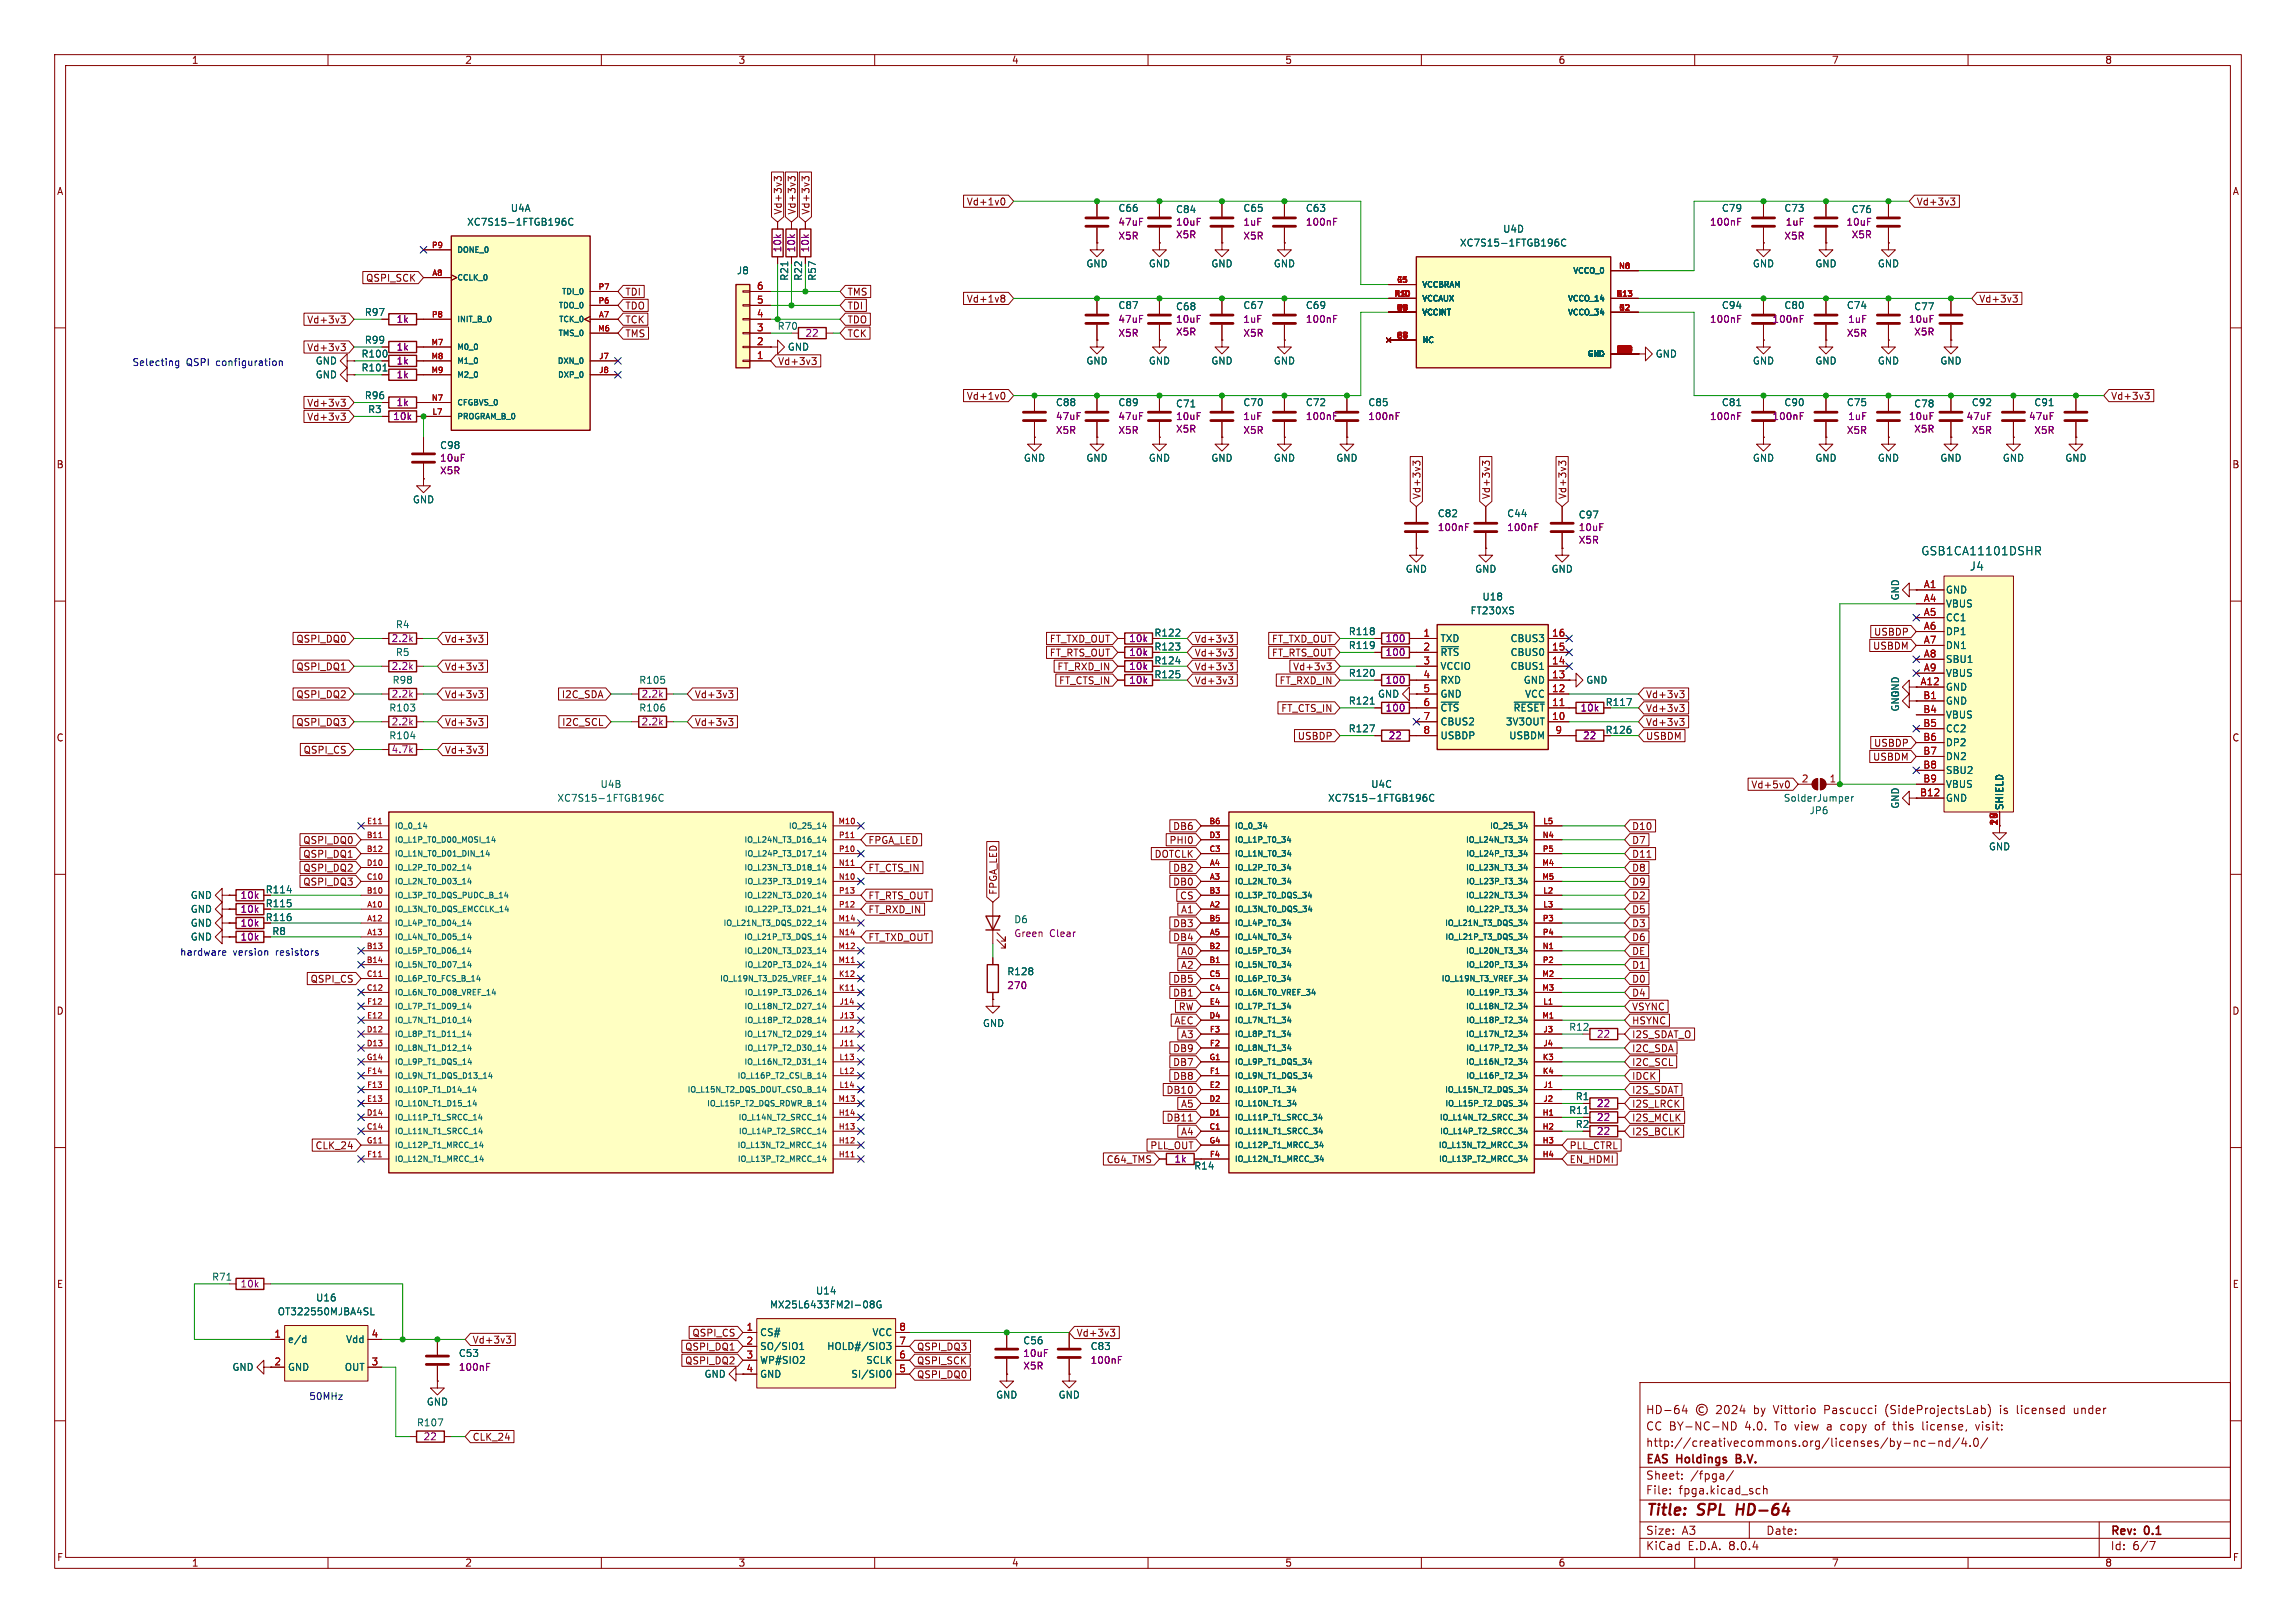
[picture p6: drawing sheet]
<svg xmlns="http://www.w3.org/2000/svg" width="420mm" height="297mm" viewBox="0 0 420 297" stroke-linecap="round" stroke-linejoin="round" font-family="sans-serif">
<defs><g id="words">
<g font-size="2.8" fill="#840000">
<text x="301" y="277.9">Title:</text>
<text x="310.6" y="277.9">SPL</text>
<text x="318.5" y="277.9">HD-64</text>
</g>
<g font-size="2.1" fill="#006464">
<text x="351.3" y="101.8">GSB1CA11101DSHR</text>
<text x="360.2" y="104.6">J4</text>
</g>
<g font-size="2.1" fill="#840000">
<text x="301" y="262">CC BY-NC-ND</text>
<text x="301" y="259">HD-64</text>
<text x="319.2" y="262">4.0.</text>
<text x="321" y="259">by</text>
<text x="324.8" y="259">Vittorio</text>
<text x="324.8" y="262">To view</text>
<text x="334.1" y="259">Pascucci</text>
<text x="334.6" y="262">a</text>
<text x="337.3" y="262">copy</text>
<text x="343.7" y="262">of</text>
<text x="345.4" y="259">(SideProjectsLab)</text>
<text x="347.2" y="262">this</text>
<text x="352.7" y="262">license,</text>
<text x="362.6" y="262">visit:</text>
<text x="366.6" y="259">is</text>
<text x="369.8" y="259">licensed</text>
<text x="380.4" y="259">under</text>
<text x="301" y="268.2">EAS</text>
<text x="301" y="265">http://creativecommons.org/licenses/by-nc-nd/4.0/</text>
<text x="306.8" y="268.2">Holdings</text>
<text x="318.3" y="268.2">B.V.</text>
<text x="301" y="273.7">File:</text>
<text x="301" y="271">Sheet:</text>
<text x="307.1" y="273.7">fpga.kicad_sch</text>
<text x="309.2" y="271">/fpga/</text>
<text x="301" y="281.1">Size:</text>
<text x="307.6" y="281.1">A3</text>
<text x="323" y="281.1">Date:</text>
<text x="386" y="281.3">Rev:</text>
<text x="392.4" y="281.3">0.1</text>
<text x="301" y="283.9">KiCad</text>
<text x="308.7" y="283.9">E.D.A.</text>
<text x="316.3" y="283.9">8.0.4</text>
<text x="386" y="283.9">Id:</text>
<text x="390.1" y="283.9">6/7</text>
</g>
<g font-size="1.8" fill="#840000">
<text x="35" y="11.9">1</text>
<text x="85" y="11.9">2</text>
<text x="135" y="11.9">3</text>
<text x="185" y="11.9">4</text>
<text x="235" y="11.9">5</text>
<text x="285" y="11.9">6</text>
<text x="335" y="11.9">7</text>
<text x="385" y="11.9">8</text>
<text x="10.3" y="35.9">A</text>
<text x="408.3" y="35.9">A</text>
<text x="143.2" y="39.4" transform="rotate(-90 143.2 39.4)">Vd+3v3</text>
<text x="145.7" y="39.4" transform="rotate(-90 145.7 39.4)">Vd+3v3</text>
<text x="148.3" y="39.4" transform="rotate(-90 148.3 39.4)">Vd+3v3</text>
<text x="176.8" y="37.8">Vd+1v0</text>
<text x="350.5" y="37.8">Vd+3v3</text>
<text x="66.9" y="51.8">QSPI_SCK</text>
<text x="56.1" y="59.4">Vd+3v3</text>
<text x="114.3" y="59.4">TCK</text>
<text x="114.3" y="56.8">TDO</text>
<text x="114.3" y="54.3">TDI</text>
<text x="154.9" y="54.3">TMS</text>
<text x="154.9" y="59.4">TDO</text>
<text x="154.9" y="56.8">TDI</text>
<text x="176.8" y="55.6">Vd+1v8</text>
<text x="361.9" y="55.6">Vd+3v3</text>
<text x="56.1" y="64.5">Vd+3v3</text>
<text x="114.3" y="61.9">TMS</text>
<text x="154.9" y="61.9">TCK</text>
<text x="142.2" y="67">Vd+3v3</text>
<text x="56.1" y="74.6">Vd+3v3</text>
<text x="56.1" y="77.2">Vd+3v3</text>
<text x="176.8" y="73.3">Vd+1v0</text>
<text x="386.1" y="73.3">Vd+3v3</text>
<text x="10.3" y="85.9">B</text>
<text x="408.2" y="85.9">B</text>
<text x="260" y="91.4" transform="rotate(-90 260 91.4)">Vd+3v3</text>
<text x="272.7" y="91.4" transform="rotate(-90 272.7 91.4)">Vd+3v3</text>
<text x="286.7" y="91.4" transform="rotate(-90 286.7 91.4)">Vd+3v3</text>
<text x="54.1" y="117.8">QSPI_DQ0</text>
<text x="81.3" y="117.8">Vd+3v3</text>
<text x="191.9" y="117.8">FT_TXD_OUT</text>
<text x="211.1" y="116.7">R122</text>
<text x="211.1" y="119.2">R123</text>
<text x="218.4" y="117.8">Vd+3v3</text>
<text x="232.6" y="117.8">FT_TXD_OUT</text>
<text x="342.5" y="119.1">USBDM</text>
<text x="342.7" y="116.5">USBDP</text>
<text x="54.1" y="122.9">QSPI_DQ1</text>
<text x="81.3" y="122.9">Vd+3v3</text>
<text x="191.9" y="120.3">FT_RTS_OUT</text>
<text x="193.3" y="122.9">FT_RXD_IN</text>
<text x="193.6" y="125.4">FT_CTS_IN</text>
<text x="211.1" y="121.8">R124</text>
<text x="211.1" y="124.3">R125</text>
<text x="218.4" y="120.3">Vd+3v3</text>
<text x="218.4" y="125.4">Vd+3v3</text>
<text x="218.4" y="122.9">Vd+3v3</text>
<text x="232.6" y="120.3">FT_RTS_OUT</text>
<text x="234" y="125.4">FT_RXD_IN</text>
<text x="236.4" y="122.9">Vd+3v3</text>
<text x="54.1" y="128">QSPI_DQ2</text>
<text x="81.3" y="128">Vd+3v3</text>
<text x="102.7" y="128">I2C_SDA</text>
<text x="127" y="128">Vd+3v3</text>
<text x="234.3" y="130.5">FT_CTS_IN</text>
<text x="293.6" y="129.4">R117</text>
<text x="301" y="130.5">Vd+3v3</text>
<text x="301" y="128">Vd+3v3</text>
<text x="10.3" y="135.9">C</text>
<text x="54.1" y="133">QSPI_DQ3</text>
<text x="81.3" y="133">Vd+3v3</text>
<text x="102.7" y="133">I2C_SCL</text>
<text x="127" y="133">Vd+3v3</text>
<text x="237.3" y="135.6">USBDP</text>
<text x="293.6" y="134.5">R126</text>
<text x="301" y="133">Vd+3v3</text>
<text x="301" y="135.6">USBDM</text>
<text x="342.7" y="136.8">USBDP</text>
<text x="408.2" y="135.9">C</text>
<text x="55.4" y="138.1">QSPI_CS</text>
<text x="81.3" y="138.1">Vd+3v3</text>
<text x="342.5" y="139.4">USBDM</text>
<text x="320.3" y="144.5">Vd+5v0</text>
<text x="55.4" y="154.6">QSPI_DQ0</text>
<text x="158.7" y="154.6">FPGA_LED</text>
<text x="213.8" y="154.6">PHI0</text>
<text x="214.5" y="152.1">DB6</text>
<text x="298.4" y="154.6">D7</text>
<text x="298.4" y="152.1">D10</text>
<text x="55.4" y="157.2">QSPI_DQ1</text>
<text x="55.4" y="159.7">QSPI_DQ2</text>
<text x="158.7" y="159.7">FT_CTS_IN</text>
<text x="211.1" y="157.2">DOTCLK</text>
<text x="214.5" y="159.7">DB2</text>
<text x="298.4" y="159.7">D8</text>
<text x="298.4" y="157.2">D11</text>
<text x="48.5" y="163.7">R114</text>
<text x="48.5" y="166.2">R115</text>
<text x="55.4" y="162.2">QSPI_DQ3</text>
<text x="158.7" y="164.8">FT_RTS_OUT</text>
<text x="158.7" y="167.3">FT_RXD_IN</text>
<text x="182.6" y="163.8" transform="rotate(-90 182.6 163.8)">FPGA_LED</text>
<text x="214.5" y="162.2">DB0</text>
<text x="215.8" y="164.8">CS</text>
<text x="215.9" y="167.3">A1</text>
<text x="298.4" y="162.2">D9</text>
<text x="298.4" y="164.8">D2</text>
<text x="298.4" y="167.3">D5</text>
<text x="48.5" y="168.8">R116</text>
<text x="158.7" y="172.4">FT_TXD_OUT</text>
<text x="214.5" y="169.9">DB3</text>
<text x="214.5" y="172.4">DB4</text>
<text x="298.4" y="172.4">D6</text>
<text x="298.4" y="169.9">D3</text>
<text x="215.9" y="174.9">A0</text>
<text x="215.9" y="177.5">A2</text>
<text x="298.4" y="177.5">D1</text>
<text x="298.4" y="174.9">DE</text>
<text x="10.3" y="185.9">D</text>
<text x="56.7" y="180">QSPI_CS</text>
<text x="214.5" y="182.6">DB1</text>
<text x="214.5" y="180">DB5</text>
<text x="215.5" y="185.1">RW</text>
<text x="298.4" y="185.1">VSYNC</text>
<text x="298.4" y="182.6">D4</text>
<text x="298.4" y="180">D0</text>
<text x="408.2" y="185.9">D</text>
<text x="214.7" y="187.6">AEC</text>
<text x="215.9" y="190.2">A3</text>
<text x="298.4" y="190.2">I2S_SDAT_O</text>
<text x="298.4" y="187.6">HSYNC</text>
<text x="214.5" y="197.8">DB8</text>
<text x="214.5" y="195.3">DB7</text>
<text x="214.5" y="192.7">DB9</text>
<text x="298.4" y="197.8">IDCK</text>
<text x="298.4" y="192.7">I2C_SDA</text>
<text x="298.4" y="195.3">I2C_SCL</text>
<text x="213.3" y="200.3">DB10</text>
<text x="215.9" y="202.9">A5</text>
<text x="298.4" y="202.9">I2S_LRCK</text>
<text x="298.4" y="200.3">I2S_SDAT</text>
<text x="213.3" y="205.4">DB11</text>
<text x="215.9" y="208">A4</text>
<text x="288.1" y="206.6">R2</text>
<text x="298.4" y="205.4">I2S_MCLK</text>
<text x="298.4" y="208">I2S_BCLK</text>
<text x="57.6" y="210.5">CLK_24</text>
<text x="202.3" y="213">C64_TMS</text>
<text x="210.3" y="210.5">PLL_OUT</text>
<text x="287" y="213">EN_HDMI</text>
<text x="287" y="210.5">PLL_CTRL</text>
<text x="10.3" y="235.9">E</text>
<text x="408.3" y="235.9">E</text>
<text x="126.6" y="244.8">QSPI_CS</text>
<text x="196.8" y="244.8">Vd+3v3</text>
<text x="86.4" y="246.1">Vd+3v3</text>
<text x="125.2" y="247.3">QSPI_DQ1</text>
<text x="125.2" y="249.9">QSPI_DQ2</text>
<text x="167.6" y="247.3">QSPI_DQ3</text>
<text x="167.6" y="249.9">QSPI_SCK</text>
<text x="167.6" y="252.4">QSPI_DQ0</text>
<text x="86.4" y="263.8">CLK_24</text>
<text x="10.3" y="285.9">F</text>
<text x="35" y="286.9">1</text>
<text x="85" y="286.9">2</text>
<text x="135" y="286.9">3</text>
<text x="185" y="286.9">4</text>
<text x="235" y="286.9">5</text>
<text x="285" y="286.9">6</text>
<text x="335" y="286.9">7</text>
<text x="385" y="286.9">8</text>
<text x="408.3" y="285.9">F</text>
</g>
<g font-size="1.8" fill="#006464">
<text x="85.4" y="41.5">XC7S15-1FTGB196C</text>
<text x="93.3" y="39">U4A</text>
<text x="204.5" y="39">C66</text>
<text x="215" y="39.2">C84</text>
<text x="227.3" y="39">C65</text>
<text x="238.8" y="39">C63</text>
<text x="314.9" y="39">C79</text>
<text x="326.3" y="39">C73</text>
<text x="338.6" y="39.2">C76</text>
<text x="267" y="45.3">XC7S15-1FTGB196C</text>
<text x="274.9" y="42.8">U4D</text>
<text x="134.7" y="50.4">J8</text>
<text x="144.4" y="51.5" transform="rotate(-90 144.4 51.5)">R21</text>
<text x="146.9" y="51.5" transform="rotate(-90 146.9 51.5)">R22</text>
<text x="149.5" y="51.5" transform="rotate(-90 149.5 51.5)">R57</text>
<text x="198.6" y="49.1">GND</text>
<text x="210.1" y="49.1">GND</text>
<text x="221.5" y="49.1">GND</text>
<text x="232.9" y="49.1">GND</text>
<text x="320.5" y="49.1">GND</text>
<text x="332" y="49.1">GND</text>
<text x="343.4" y="49.1">GND</text>
<text x="66.6" y="58">R97</text>
<text x="204.5" y="56.7">C87</text>
<text x="215" y="57">C68</text>
<text x="227.3" y="56.7">C67</text>
<text x="238.8" y="56.7">C69</text>
<text x="314.9" y="56.7">C94</text>
<text x="326.3" y="56.7">C80</text>
<text x="337.7" y="56.7">C74</text>
<text x="350" y="57">C77</text>
<text x="66" y="65.6">R100</text>
<text x="66.6" y="63.1">R99</text>
<text x="142.1" y="60.6">R70</text>
<text x="144" y="64.4">GND</text>
<text x="302.8" y="65.6">GND</text>
<text x="57.7" y="69.4">GND</text>
<text x="57.7" y="66.9">GND</text>
<text x="66" y="68.2">R101</text>
<text x="198.6" y="66.9">GND</text>
<text x="210.1" y="66.9">GND</text>
<text x="221.5" y="66.9">GND</text>
<text x="232.9" y="66.9">GND</text>
<text x="320.5" y="66.9">GND</text>
<text x="332" y="66.9">GND</text>
<text x="343.4" y="66.9">GND</text>
<text x="354.8" y="66.9">GND</text>
<text x="66.6" y="73.3">R96</text>
<text x="67.2" y="75.8">R3</text>
<text x="193" y="74.5">C88</text>
<text x="204.5" y="74.5">C89</text>
<text x="215" y="74.8">C71</text>
<text x="227.3" y="74.5">C70</text>
<text x="238.8" y="74.5">C72</text>
<text x="250.2" y="74.5">C85</text>
<text x="314.9" y="74.5">C81</text>
<text x="326.3" y="74.5">C90</text>
<text x="337.7" y="74.5">C75</text>
<text x="350" y="74.8">C78</text>
<text x="360.6" y="74.5">C92</text>
<text x="372" y="74.5">C91</text>
<text x="80.4" y="82.4">C98</text>
<text x="187.2" y="84.7">GND</text>
<text x="198.6" y="84.7">GND</text>
<text x="210.1" y="84.7">GND</text>
<text x="221.5" y="84.7">GND</text>
<text x="232.9" y="84.7">GND</text>
<text x="244.3" y="84.7">GND</text>
<text x="320.5" y="84.7">GND</text>
<text x="332" y="84.7">GND</text>
<text x="343.4" y="84.7">GND</text>
<text x="354.8" y="84.7">GND</text>
<text x="366.3" y="84.7">GND</text>
<text x="377.7" y="84.7">GND</text>
<text x="75.4" y="92.3">GND</text>
<text x="262.9" y="94.8">C82</text>
<text x="275.6" y="94.8">C44</text>
<text x="288.7" y="95.1">C97</text>
<text x="257" y="105">GND</text>
<text x="269.7" y="105">GND</text>
<text x="283.7" y="105">GND</text>
<text x="268.9" y="112.6">FT230XS</text>
<text x="271.1" y="110.1">U18</text>
<text x="347.6" y="110" transform="rotate(-90 347.6 110)">GND</text>
<text x="355.9" y="108.8">GND</text>
<text x="355.9" y="111.4">VBUS</text>
<text x="355.9" y="113.9">CC1</text>
<text x="72.3" y="115.2">R4</text>
<text x="246.6" y="116.4">R118</text>
<text x="246.6" y="119">R119</text>
<text x="263.4" y="117.7">TXD</text>
<text x="276.2" y="117.7">CBUS3</text>
<text x="355.9" y="116.4">DP1</text>
<text x="355.9" y="119">DN1</text>
<text x="71.7" y="125.3">R98</text>
<text x="72.3" y="120.2">R5</text>
<text x="116.8" y="125.3">R105</text>
<text x="246.6" y="124.1">R120</text>
<text x="263.4" y="120.2">~{RTS}</text>
<text x="263.4" y="122.8">VCCIO</text>
<text x="263.4" y="125.3">RXD</text>
<text x="276.2" y="122.8">CBUS1</text>
<text x="276.2" y="120.2">CBUS0</text>
<text x="278.6" y="125.3">GND</text>
<text x="290.1" y="125.3">GND</text>
<text x="355.9" y="121.5">SBU1</text>
<text x="355.9" y="124.1">VBUS</text>
<text x="71.1" y="130.4">R103</text>
<text x="116.8" y="130.4">R106</text>
<text x="246.6" y="129.1">R121</text>
<text x="252" y="127.9">GND</text>
<text x="263.4" y="127.9">GND</text>
<text x="263.4" y="130.4">~{CTS}</text>
<text x="276.8" y="130.4">~{RESET}</text>
<text x="278.9" y="127.9">VCC</text>
<text x="347.6" y="130.3" transform="rotate(-90 347.6 130.3)">GND</text>
<text x="347.6" y="127.8" transform="rotate(-90 347.6 127.8)">GND</text>
<text x="355.9" y="126.6">GND</text>
<text x="355.9" y="129.1">GND</text>
<text x="355.9" y="131.7">VBUS</text>
<text x="71.1" y="135.5">R104</text>
<text x="246.6" y="134.2">R127</text>
<text x="263.4" y="132.9">CBUS2</text>
<text x="263.4" y="135.5">USBDP</text>
<text x="275.4" y="132.9">3V3OUT</text>
<text x="276" y="135.5">USBDM</text>
<text x="355.9" y="134.2">CC2</text>
<text x="355.9" y="136.8">DP2</text>
<text x="355.9" y="139.3">DN2</text>
<text x="355.9" y="141.8">SBU2</text>
<text x="101.9" y="146.9">XC7S15-1FTGB196C</text>
<text x="109.8" y="144.4">U4B</text>
<text x="242.8" y="146.9">XC7S15-1FTGB196C</text>
<text x="250.7" y="144.4">U4C</text>
<text x="326.2" y="146.9">SolderJumper</text>
<text x="330.9" y="149.2">JP6</text>
<text x="347.6" y="148.1" transform="rotate(-90 347.6 148.1)">GND</text>
<text x="355.9" y="146.9">GND</text>
<text x="355.9" y="144.4">VBUS</text>
<text x="366.6" y="148.3" transform="rotate(-90 366.6 148.3)">SHIELD</text>
<text x="363.7" y="155.8">GND</text>
<text x="34.8" y="164.7">GND</text>
<text x="34.8" y="167.2">GND</text>
<text x="34.8" y="169.8">GND</text>
<text x="34.8" y="172.3">GND</text>
<text x="49.7" y="171.3">R8</text>
<text x="185.4" y="169.1">D6</text>
<text x="184.2" y="178.7">R128</text>
<text x="179.7" y="188.1">GND</text>
<text x="286.9" y="188.8">R12</text>
<text x="288.1" y="201.5">R1</text>
<text x="286.9" y="204.1">R11</text>
<text x="218.3" y="214.2">R14</text>
<text x="38.7" y="234.5">R71</text>
<text x="57.7" y="238.4">U16</text>
<text x="140.7" y="239.6">MX25L6433FM2I-08G</text>
<text x="149.2" y="237.1">U14</text>
<text x="50.7" y="240.9">OT322550MJBA4SL</text>
<text x="52.6" y="246">e/d</text>
<text x="63.2" y="246">Vdd</text>
<text x="138.9" y="244.7">CS#</text>
<text x="159.5" y="244.7">VCC</text>
<text x="42.4" y="251.1">GND</text>
<text x="52.6" y="251.1">GND</text>
<text x="63" y="251.1">OUT</text>
<text x="83.8" y="248.5">C53</text>
<text x="138.9" y="247.2">SO/SIO1</text>
<text x="138.9" y="249.8">WP#SIO2</text>
<text x="151.2" y="247.2">HOLD#/SIO3</text>
<text x="158.3" y="249.8">SCLK</text>
<text x="187.1" y="246.2">C56</text>
<text x="199.4" y="247.2">C83</text>
<text x="78" y="257.4">GND</text>
<text x="128.8" y="252.3">GND</text>
<text x="138.9" y="252.3">GND</text>
<text x="155.6" y="252.3">SI/SIO0</text>
<text x="182.1" y="256.1">GND</text>
<text x="193.5" y="256.1">GND</text>
<text x="76.2" y="261.2">R107</text>
</g>
<g font-size="1.8" fill="#840084">
<text x="204.5" y="41.5">47uF</text>
<text x="215" y="41.5">10uF</text>
<text x="227.3" y="41.5">1uF</text>
<text x="238.8" y="41.5">100nF</text>
<text x="312.7" y="41.5">100nF</text>
<text x="326.5" y="41.5">1uF</text>
<text x="337.6" y="41.5">10uF</text>
<text x="143.1" y="46.3" transform="rotate(-90 143.1 46.3)">10k</text>
<text x="145.6" y="46.3" transform="rotate(-90 145.6 46.3)">10k</text>
<text x="148.2" y="46.3" transform="rotate(-90 148.2 46.3)">10k</text>
<text x="204.5" y="44">X5R</text>
<text x="215" y="43.8">X5R</text>
<text x="227.3" y="44">X5R</text>
<text x="326.3" y="44">X5R</text>
<text x="338.6" y="43.8">X5R</text>
<text x="72.4" y="59.3">1k</text>
<text x="204.5" y="59.3">47uF</text>
<text x="215" y="59.3">10uF</text>
<text x="227.3" y="59.3">1uF</text>
<text x="238.8" y="59.3">100nF</text>
<text x="312.7" y="59.3">100nF</text>
<text x="324.1" y="59.3">100nF</text>
<text x="338" y="59.3">1uF</text>
<text x="349.1" y="59.3">10uF</text>
<text x="72.4" y="64.4">1k</text>
<text x="147.2" y="61.8">22</text>
<text x="204.5" y="61.8">X5R</text>
<text x="215" y="61.6">X5R</text>
<text x="227.3" y="61.8">X5R</text>
<text x="337.7" y="61.8">X5R</text>
<text x="350" y="61.6">X5R</text>
<text x="72.4" y="66.9">1k</text>
<text x="72.4" y="69.4">1k</text>
<text x="71.8" y="77.1">10k</text>
<text x="72.4" y="74.5">1k</text>
<text x="193" y="77.1">47uF</text>
<text x="204.5" y="77.1">47uF</text>
<text x="215" y="77.1">10uF</text>
<text x="227.3" y="77.1">1uF</text>
<text x="238.8" y="77.1">100nF</text>
<text x="250.2" y="77.1">100nF</text>
<text x="312.7" y="77.1">100nF</text>
<text x="324.1" y="77.1">100nF</text>
<text x="338" y="77.1">1uF</text>
<text x="349.1" y="77.1">10uF</text>
<text x="359.6" y="77.1">47uF</text>
<text x="371.1" y="77.1">47uF</text>
<text x="193" y="79.6">X5R</text>
<text x="204.5" y="79.6">X5R</text>
<text x="215" y="79.4">X5R</text>
<text x="227.3" y="79.6">X5R</text>
<text x="337.7" y="79.6">X5R</text>
<text x="350" y="79.4">X5R</text>
<text x="360.6" y="79.6">X5R</text>
<text x="372" y="79.6">X5R</text>
<text x="80.4" y="84.7">10uF</text>
<text x="80.4" y="87">X5R</text>
<text x="262.9" y="97.4">100nF</text>
<text x="275.6" y="97.4">100nF</text>
<text x="288.7" y="97.4">10uF</text>
<text x="288.7" y="99.7">X5R</text>
<text x="71.5" y="117.7">2.2k</text>
<text x="206.5" y="117.7">10k</text>
<text x="253.4" y="117.7">100</text>
<text x="71.5" y="122.8">2.2k</text>
<text x="206.5" y="122.8">10k</text>
<text x="206.5" y="125.3">10k</text>
<text x="206.5" y="120.2">10k</text>
<text x="253.4" y="120.2">100</text>
<text x="253.4" y="125.3">100</text>
<text x="71.5" y="127.9">2.2k</text>
<text x="117.3" y="127.9">2.2k</text>
<text x="253.4" y="130.4">100</text>
<text x="289" y="130.4">10k</text>
<text x="71.5" y="132.9">2.2k</text>
<text x="117.3" y="132.9">2.2k</text>
<text x="253.9" y="135.5">22</text>
<text x="289.5" y="135.5">22</text>
<text x="71.5" y="138">4.7k</text>
<text x="43.9" y="164.7">10k</text>
<text x="43.9" y="167.2">10k</text>
<text x="43.9" y="169.8">10k</text>
<text x="43.9" y="172.3">10k</text>
<text x="185.4" y="171.7">Green</text>
<text x="192" y="171.7">Clear</text>
<text x="184.2" y="181.2">270</text>
<text x="292" y="190.1">22</text>
<text x="292" y="202.8">22</text>
<text x="292" y="207.9">22</text>
<text x="292" y="205.3">22</text>
<text x="214.7" y="213">1k</text>
<text x="43.9" y="235.8">10k</text>
<text x="83.8" y="251.1">100nF</text>
<text x="187.1" y="248.5">10uF</text>
<text x="187.1" y="250.8">X5R</text>
<text x="199.4" y="249.8">100nF</text>
<text x="77.4" y="263.8">22</text>
</g>
<g font-size="1.8" fill="#a90000">
<text x="138.4" y="53.1">6</text>
<text x="138.4" y="58.2">4</text>
<text x="138.4" y="55.6">5</text>
<text x="138.4" y="65.8">1</text>
<text x="138.4" y="63.2">2</text>
<text x="138.4" y="60.7">3</text>
<text x="351.8" y="107.7">A1</text>
<text x="351.8" y="110.2">A4</text>
<text x="351.8" y="112.8">A5</text>
<text x="260.3" y="116.6">1</text>
<text x="260.3" y="119.1">2</text>
<text x="283.8" y="119.1">15</text>
<text x="283.8" y="116.6">16</text>
<text x="351.8" y="115.3">A6</text>
<text x="351.8" y="117.9">A7</text>
<text x="260.3" y="121.7">3</text>
<text x="260.3" y="124.2">4</text>
<text x="283.8" y="124.2">13</text>
<text x="283.8" y="121.7">14</text>
<text x="351.2" y="125.5">A12</text>
<text x="351.8" y="120.4">A8</text>
<text x="351.8" y="122.9">A9</text>
<text x="260.3" y="126.7">5</text>
<text x="260.3" y="129.3">6</text>
<text x="260.3" y="131.8">7</text>
<text x="283.8" y="131.8">10</text>
<text x="283.8" y="129.3">11</text>
<text x="283.8" y="126.7">12</text>
<text x="351.7" y="128">B1</text>
<text x="351.7" y="130.6">B4</text>
<text x="260.3" y="134.4">8</text>
<text x="284.4" y="134.4">9</text>
<text x="351.7" y="133.1">B5</text>
<text x="351.7" y="135.6">B6</text>
<text x="329.5" y="143.3">2</text>
<text x="334.6" y="143.3">1</text>
<text x="351.7" y="138.2">B7</text>
<text x="351.7" y="140.7">B8</text>
<text x="351.7" y="143.3">B9</text>
<text x="351.1" y="145.8">B12</text>
<text x="365.5" y="151.2" transform="rotate(-90 365.5 151.2)">17</text>
<text x="365.5" y="150.2" transform="rotate(-90 365.5 150.2)">9</text>
<text x="50.1" y="244.9">1</text>
<text x="67.9" y="244.9">4</text>
<text x="136.5" y="243.6">1</text>
<text x="164.4" y="243.6">8</text>
<text x="50.1" y="249.9">2</text>
<text x="67.9" y="249.9">3</text>
<text x="136.5" y="246.1">2</text>
<text x="136.5" y="248.7">3</text>
<text x="136.5" y="251.2">4</text>
<text x="164.4" y="251.2">5</text>
<text x="164.4" y="248.7">6</text>
<text x="164.4" y="246.1">7</text>
</g>
<g font-size="1.8" fill="#0000c2">
<text x="24.1" y="67.1">Selecting</text>
<text x="34.1" y="67.1">QSPI</text>
<text x="39.7" y="67.1">configuration</text>
<text x="32.9" y="175.1">hardware</text>
<text x="42.6" y="175.1">version</text>
<text x="50.6" y="175.1">resistors</text>
<text x="56.5" y="256.4">50MHz</text>
</g>
<g font-size="1.4" fill="#a90000">
<text x="78.9" y="45.5">P9</text>
<text x="79" y="50.5">A8</text>
<text x="109.4" y="53.1">P7</text>
<text x="255.5" y="51.8">J5</text>
<text x="296" y="49.3">N6</text>
<text x="297.1" y="49.3">8</text>
<text x="78.9" y="58.2">P8</text>
<text x="109.4" y="55.6">P6</text>
<text x="109.4" y="58.2">A7</text>
<text x="255" y="54.4">F10</text>
<text x="255.5" y="56.9">F6</text>
<text x="255.5" y="54.4">L9</text>
<text x="256.4" y="56.9">8</text>
<text x="295.6" y="54.4">K13</text>
<text x="296.1" y="56.9">K2</text>
<text x="78.8" y="63.2">M7</text>
<text x="78.8" y="65.8">M8</text>
<text x="109.3" y="60.7">M6</text>
<text x="109.5" y="65.8">J7</text>
<text x="255.4" y="62">B8</text>
<text x="256.4" y="62">8</text>
<text x="295.6" y="64.5">P14</text>
<text x="295.7" y="64.5">L10</text>
<text x="296" y="64.5">H5</text>
<text x="296" y="64.5">N3</text>
<text x="296.1" y="64.5">G6</text>
<text x="78.8" y="68.3">M9</text>
<text x="109.5" y="68.3">J8</text>
<text x="78.9" y="73.4">N7</text>
<text x="79" y="75.9">L7</text>
<text x="67" y="153.4">B11</text>
<text x="67" y="156">B12</text>
<text x="67" y="150.9">E11</text>
<text x="153.3" y="150.9">M10</text>
<text x="153.3" y="156">P10</text>
<text x="153.3" y="153.4">P11</text>
<text x="221.1" y="150.9">B6</text>
<text x="221.1" y="156">C3</text>
<text x="221.1" y="153.4">D3</text>
<text x="282.1" y="153.4">N4</text>
<text x="282.1" y="156">P5</text>
<text x="282.2" y="150.9">L5</text>
<text x="67" y="161">C10</text>
<text x="67" y="158.5">D10</text>
<text x="153.3" y="161">N10</text>
<text x="153.3" y="158.5">N11</text>
<text x="221.2" y="161">A3</text>
<text x="221.2" y="158.5">A4</text>
<text x="282" y="158.5">M4</text>
<text x="282" y="161">M5</text>
<text x="67" y="163.6">B10</text>
<text x="67" y="166.1">A10</text>
<text x="153.3" y="166.1">P12</text>
<text x="153.3" y="163.6">P13</text>
<text x="221.1" y="163.6">B3</text>
<text x="221.2" y="166.1">A2</text>
<text x="282.2" y="163.6">L2</text>
<text x="282.2" y="166.1">L3</text>
<text x="67" y="173.7">B13</text>
<text x="67" y="168.7">A12</text>
<text x="67" y="171.2">A13</text>
<text x="153.3" y="173.7">M12</text>
<text x="153.3" y="168.7">M14</text>
<text x="153.3" y="171.2">N14</text>
<text x="221.1" y="173.7">B2</text>
<text x="221.1" y="168.7">B5</text>
<text x="221.2" y="171.2">A5</text>
<text x="282.1" y="173.7">N1</text>
<text x="282.1" y="168.7">P3</text>
<text x="282.1" y="171.2">P4</text>
<text x="67" y="176.3">B14</text>
<text x="67" y="178.8">C11</text>
<text x="153.3" y="176.3">M11</text>
<text x="153.3" y="178.8">K12</text>
<text x="221.1" y="176.3">B1</text>
<text x="221.1" y="178.8">C5</text>
<text x="282" y="178.8">M2</text>
<text x="282.1" y="176.3">P2</text>
<text x="67" y="181.4">C12</text>
<text x="67" y="183.9">F12</text>
<text x="153.3" y="181.4">K11</text>
<text x="153.5" y="183.9">J14</text>
<text x="221.1" y="181.4">C4</text>
<text x="221.2" y="183.9">E4</text>
<text x="282" y="181.4">M3</text>
<text x="282.2" y="183.9">L1</text>
<text x="67" y="189">D12</text>
<text x="67" y="191.5">D13</text>
<text x="67" y="186.4">E12</text>
<text x="153.5" y="191.5">J11</text>
<text x="153.5" y="189">J12</text>
<text x="153.5" y="186.4">J13</text>
<text x="221.1" y="186.4">D4</text>
<text x="221.2" y="191.5">F2</text>
<text x="221.2" y="189">F3</text>
<text x="282" y="186.4">M1</text>
<text x="282.2" y="189">J3</text>
<text x="282.2" y="191.5">J4</text>
<text x="67" y="194.1">G14</text>
<text x="67" y="196.6">F14</text>
<text x="153.4" y="196.6">L12</text>
<text x="153.4" y="194.1">L13</text>
<text x="221.1" y="194.1">G1</text>
<text x="221.2" y="196.6">F1</text>
<text x="282.1" y="194.1">K3</text>
<text x="282.1" y="196.6">K4</text>
<text x="67" y="201.7">E13</text>
<text x="67" y="199.1">F13</text>
<text x="153.3" y="201.7">M13</text>
<text x="153.4" y="199.1">L14</text>
<text x="221.1" y="201.7">D2</text>
<text x="221.2" y="199.1">E2</text>
<text x="282.2" y="199.1">J1</text>
<text x="282.2" y="201.7">J2</text>
<text x="67" y="206.8">C14</text>
<text x="67" y="204.2">D14</text>
<text x="67" y="209.3">G11</text>
<text x="153.3" y="209.3">H12</text>
<text x="153.3" y="206.8">H13</text>
<text x="153.3" y="204.2">H14</text>
<text x="221.1" y="206.8">C1</text>
<text x="221.1" y="204.2">D1</text>
<text x="221.1" y="209.3">G4</text>
<text x="282.1" y="204.2">H1</text>
<text x="282.1" y="206.8">H2</text>
<text x="282.1" y="209.3">H3</text>
<text x="67" y="211.8">F11</text>
<text x="153.3" y="211.8">H11</text>
<text x="221.2" y="211.8">F4</text>
<text x="282.1" y="211.8">H4</text>
</g>
<g font-size="1.4" fill="#006464">
<text x="83.6" y="46.5">DONE_0</text>
<text x="83.6" y="51.5">CCLK_0</text>
<text x="260.1" y="52.8">VCCBRAM</text>
<text x="287.7" y="50.3">VCCO_0</text>
<text x="83.6" y="59.2">INIT_B_0</text>
<text x="102.1" y="56.6">TDO_0</text>
<text x="102.1" y="59.2">TCK_0</text>
<text x="102.7" y="54.1">TDI_0</text>
<text x="260.1" y="57.9">VCCINT</text>
<text x="260.1" y="55.3">VCCAUX</text>
<text x="286.7" y="55.3">VCCO_14</text>
<text x="286.7" y="57.9">VCCO_34</text>
<text x="83.6" y="64.2">M0_0</text>
<text x="102" y="61.7">TMS_0</text>
<text x="260.1" y="63">NC</text>
<text x="290.3" y="65.5">GND</text>
<text x="83.6" y="66.8">M1_0</text>
<text x="83.6" y="69.3">M2_0</text>
<text x="101.9" y="66.8">DXN_0</text>
<text x="101.9" y="69.3">DXP_0</text>
<text x="83.6" y="76.9">PROGRAM_B_0</text>
<text x="83.6" y="74.4">CFGBVS_0</text>
<text x="72.1" y="154.4">IO_L1P_T0_D00_MOSI_14</text>
<text x="72.1" y="151.9">IO_0_14</text>
<text x="136" y="154.4">IO_L24N_T3_D16_14</text>
<text x="144.2" y="151.9">IO_25_14</text>
<text x="225.8" y="151.9">IO_0_34</text>
<text x="225.8" y="154.4">IO_L1P_T0_34</text>
<text x="268" y="154.4">IO_L24N_T3_34</text>
<text x="272.4" y="151.9">IO_25_34</text>
<text x="72.1" y="156.9">IO_L1N_T0_D01_DIN_14</text>
<text x="72.1" y="159.5">IO_L2P_T0_D02_14</text>
<text x="136" y="159.5">IO_L23N_T3_D18_14</text>
<text x="136.1" y="156.9">IO_L24P_T3_D17_14</text>
<text x="225.8" y="159.5">IO_L2P_T0_34</text>
<text x="225.8" y="156.9">IO_L1N_T0_34</text>
<text x="268" y="159.5">IO_L23N_T3_34</text>
<text x="268.1" y="156.9">IO_L24P_T3_34</text>
<text x="72.1" y="167.1">IO_L3N_T0_DQS_EMCCLK_14</text>
<text x="72.1" y="164.6">IO_L3P_T0_DQS_PUDC_B_14</text>
<text x="72.1" y="162">IO_L2N_T0_D03_14</text>
<text x="136" y="164.6">IO_L22N_T3_D20_14</text>
<text x="136.1" y="162">IO_L23P_T3_D19_14</text>
<text x="136.1" y="167.1">IO_L22P_T3_D21_14</text>
<text x="225.8" y="167.1">IO_L3N_T0_DQS_34</text>
<text x="225.8" y="162">IO_L2N_T0_34</text>
<text x="225.8" y="164.6">IO_L3P_T0_DQS_34</text>
<text x="268" y="164.6">IO_L22N_T3_34</text>
<text x="268.1" y="167.1">IO_L22P_T3_34</text>
<text x="268.1" y="162">IO_L23P_T3_34</text>
<text x="72.1" y="169.6">IO_L4P_T0_D04_14</text>
<text x="72.1" y="172.2">IO_L4N_T0_D05_14</text>
<text x="132.2" y="169.6">IO_L21N_T3_DQS_D22_14</text>
<text x="136" y="172.2">IO_L21P_T3_DQS_14</text>
<text x="225.8" y="172.2">IO_L4N_T0_34</text>
<text x="225.8" y="169.6">IO_L4P_T0_34</text>
<text x="264.2" y="169.6">IO_L21N_T3_DQS_34</text>
<text x="264.3" y="172.2">IO_L21P_T3_DQS_34</text>
<text x="72.1" y="174.7">IO_L5P_T0_D06_14</text>
<text x="72.1" y="177.3">IO_L5N_T0_D07_14</text>
<text x="72.1" y="179.8">IO_L6P_T0_FCS_B_14</text>
<text x="131.6" y="179.8">IO_L19N_T3_D25_VREF_14</text>
<text x="136" y="174.7">IO_L20N_T3_D23_14</text>
<text x="136.1" y="177.3">IO_L20P_T3_D24_14</text>
<text x="225.8" y="177.3">IO_L5N_T0_34</text>
<text x="225.8" y="174.7">IO_L5P_T0_34</text>
<text x="225.8" y="179.8">IO_L6P_T0_34</text>
<text x="263.6" y="179.8">IO_L19N_T3_VREF_34</text>
<text x="268" y="174.7">IO_L20N_T3_34</text>
<text x="268.1" y="177.3">IO_L20P_T3_34</text>
<text x="72.1" y="182.3">IO_L6N_T0_D08_VREF_14</text>
<text x="72.1" y="184.9">IO_L7P_T1_D09_14</text>
<text x="136" y="184.9">IO_L18N_T2_D27_14</text>
<text x="136.1" y="182.3">IO_L19P_T3_D26_14</text>
<text x="225.8" y="182.3">IO_L6N_T0_VREF_34</text>
<text x="225.8" y="184.9">IO_L7P_T1_34</text>
<text x="268" y="184.9">IO_L18N_T2_34</text>
<text x="268.1" y="182.3">IO_L19P_T3_34</text>
<text x="72.1" y="190">IO_L8P_T1_D11_14</text>
<text x="72.1" y="187.4">IO_L7N_T1_D10_14</text>
<text x="136" y="190">IO_L17N_T2_D29_14</text>
<text x="136.1" y="187.4">IO_L18P_T2_D28_14</text>
<text x="225.8" y="187.4">IO_L7N_T1_34</text>
<text x="225.8" y="190">IO_L8P_T1_34</text>
<text x="268" y="190">IO_L17N_T2_34</text>
<text x="268.1" y="187.4">IO_L18P_T2_34</text>
<text x="72.1" y="192.5">IO_L8N_T1_D12_14</text>
<text x="72.1" y="197.6">IO_L9N_T1_DQS_D13_14</text>
<text x="72.1" y="195">IO_L9P_T1_DQS_14</text>
<text x="134.8" y="197.6">IO_L16P_T2_CSI_B_14</text>
<text x="136" y="195">IO_L16N_T2_D31_14</text>
<text x="136.1" y="192.5">IO_L17P_T2_D30_14</text>
<text x="225.8" y="197.6">IO_L9N_T1_DQS_34</text>
<text x="225.8" y="192.5">IO_L8N_T1_34</text>
<text x="225.8" y="195">IO_L9P_T1_DQS_34</text>
<text x="268" y="195">IO_L16N_T2_34</text>
<text x="268.1" y="192.5">IO_L17P_T2_34</text>
<text x="268.1" y="197.6">IO_L16P_T2_34</text>
<text x="72.1" y="202.7">IO_L10N_T1_D15_14</text>
<text x="72.1" y="200.1">IO_L10P_T1_D14_14</text>
<text x="125.6" y="200.1">IO_L15N_T2_DQS_DOUT_CSO_B_14</text>
<text x="129.2" y="202.7">IO_L15P_T2_DQS_RDWR_B_14</text>
<text x="225.8" y="202.7">IO_L10N_T1_34</text>
<text x="225.8" y="200.1">IO_L10P_T1_34</text>
<text x="264.2" y="200.1">IO_L15N_T2_DQS_34</text>
<text x="264.3" y="202.7">IO_L15P_T2_DQS_34</text>
<text x="72.1" y="207.7">IO_L11N_T1_SRCC_14</text>
<text x="72.1" y="205.2">IO_L11P_T1_SRCC_14</text>
<text x="135" y="205.2">IO_L14N_T2_SRCC_14</text>
<text x="135" y="207.7">IO_L14P_T2_SRCC_14</text>
<text x="225.8" y="207.7">IO_L11N_T1_SRCC_34</text>
<text x="225.8" y="205.2">IO_L11P_T1_SRCC_34</text>
<text x="263.2" y="205.2">IO_L14N_T2_SRCC_34</text>
<text x="263.3" y="207.7">IO_L14P_T2_SRCC_34</text>
<text x="72.1" y="212.8">IO_L12N_T1_MRCC_14</text>
<text x="72.1" y="210.3">IO_L12P_T1_MRCC_14</text>
<text x="134.8" y="210.3">IO_L13N_T2_MRCC_14</text>
<text x="134.8" y="212.8">IO_L13P_T2_MRCC_14</text>
<text x="225.8" y="212.8">IO_L12N_T1_MRCC_34</text>
<text x="225.8" y="210.3">IO_L12P_T1_MRCC_34</text>
<text x="263" y="210.3">IO_L13N_T2_MRCC_34</text>
<text x="263.1" y="212.8">IO_L13P_T2_MRCC_34</text>
</g>
</g></defs>
<g fill="none" stroke="#840000" stroke-width=".18">
<path d="M10 10h400v277h-400zM12 12h396v273h-396zM60 10v2M110 10v2M160 10v2M210 10v2M260 10v2M310 10v2M360 10v2M200.7 36.8v2.8M322.6 36.8v2.8M334 36.8v2.8"/>
<path d="M345.4 36.8v2.8M10 60h2M200.7 44.5v1.2h1.2l-1.2 1.3-1.3-1.3h1.3M200.7 44.5h.1M200.7 41.7v2.8M223.5 54.6v2.8M223.5 59.4v2.8M322.6 44.5v1.2h-1.3l1.3 1.3 1.2-1.3h-1.2M322.6 44.5h.1M322.6 41.7v2.8M322.6 54.6v2.8M322.6 59.4v2.8"/>
<path d="M334 44.5v1.2h-1.3l1.3 1.3 1.3-1.3h-1.3M334 44.5h.1M334 41.7v2.8M334 54.6v2.8M334 59.4v2.8M345.4 44.5v1.2h-1.2l1.2 1.3 1.3-1.3h-1.3M345.4 44.5h.1M345.4 41.7v2.8M345.4 54.6v2.8M345.4 59.4v2.8M356.9 54.6v2.8M356.9 59.4v2.8"/>
<path d="M408 60h2M63.5 68.6v1.3l-1.3-1.3 1.3-1.3v1.3h1.3M64.8 68.6h.1M69.8 66h1.3M76.2 66h1.3M223.5 62.2v1.3h1.3l-1.3 1.3-1.3-1.3h1.3M223.5 62.2h.1M299.7 64.8h1.3v-1.3l1.3 1.3-1.3 1.2v-1.2M299.7 64.8h.1M322.6 62.2v1.3h-1.3l1.3 1.3 1.2-1.3h-1.2M322.6 62.2h.1M322.6 72.4v2.8"/>
<path d="M322.6 77.2v2.8M334 62.2v1.3h-1.3l1.3 1.3 1.3-1.3h-1.3M334 62.2h.1M334 72.4v2.8M334 77.2v2.8M345.4 62.2v1.3h-1.2l1.2 1.3 1.3-1.3h-1.3M345.4 62.2h.1M345.4 72.4v2.8M345.4 77.2v2.8M356.9 62.2v1.3h-1.3l1.3 1.3 1.2-1.3h-1.2M356.9 62.2h.1M356.9 72.4v2.8"/>
<path d="M356.9 77.2v2.8M368.3 72.4v2.8M368.3 77.2v2.8M379.7 72.4v2.8M379.7 77.2v2.8M259.1 92.7v2.8M259.1 97.5v2.8M285.7 92.7v2.8M285.7 97.5v2.8M322.6 80v1.3h-1.3l1.3 1.3 1.2-1.3h-1.2M322.6 80h.1M334 80v1.3h-1.3l1.3 1.3 1.3-1.3h-1.3"/>
<path d="M334 80h.1M345.4 80v1.3h-1.2l1.2 1.3 1.3-1.3h-1.3M345.4 80h.1M368.3 80v1.3h-1.3l1.3 1.3 1.3-1.3h-1.3M368.3 80h.1M379.7 80v1.3h-1.2l1.2 1.3 1.3-1.3h-1.3M379.7 80h.1M10 110h2M259.1 100.3v1.3h1.2l-1.2 1.3-1.3-1.3h1.3M259.1 100.3h.1M271.8 100.3v1.3h1.2l-1.2 1.3-1.3-1.3h1.3M271.8 100.3h.1"/>
<path d="M285.7 100.3v1.3h1.3l-1.3 1.3-1.2-1.3h1.2M285.7 100.3h.1M408 110h2M349.2 128.3v-1.3l-1.2 1.3 1.2 1.2v-1.2h1.3M350.5 128.3h.1M10 160h2M408 160h2M10 210h2M408 210h2M10 260h2M300 253h108v32h-108zM308.1 257.1l-.4 1.1h1"/>
<path d="M308.4 257.7v1M311.6 257.5a.52 .52 0 0 0-.8 .5 .52 .52 0 0 0 .8 .4M314 257.3l.6-.1 .2 .1 .1 .3-1 1.1h1M315.7 257.3l.1-.1a.8 .8 0 0 1 .5 .7 .8 .8 0 0 1-.5 .8 .99 .99 0 0 1-.1-1.4zM316.9 257.3l.5-.1 .3 .1v.3l-.9 1.1h.9M318.7 257.1l-.4 1.1h.9M319 257.7v1M331.9 257.8l.1 .2v.4l-.1 .2M343.1 257.2v.1M343.1 257.7v1M362.6 257.7h.3l.3 .3-.1 .5-.5 .2M363.7 257a1.72 1.72 0 0 1 0 2.3"/>
<path d="M365.9 257.2v.1M365.9 257.7v1M369 257.2v1.3l.2 .2M379.4 257.7v.8l.1 .1 .4 .1M408 260h2M300 278.5h108M300 274.5h108M300 268.5h108M305.5 273.2v.2M305.5 272.5v.1M307.7 270.5v.2M307.7 269.8v.1"/>
<path d="M315.1 269.7l.2 .2v.8M315.3 270.6l-.1 .1M315.3 270l-.1 .1M316.7 260.2a.76 .76 0 0 1 .9 .7 .76 .76 0 0 1-.9 .8zM317.1 269.1l-1.3 1.9M320 278.5v3M321.5 272.4l.4 .1M321.9 273.3l-.4 .1M322.6 272.5l.2-.1 .4 .1v.9M322.6 271.9v1.5M343.1 260.8v.7M346.2 260.7h.6"/>
<path d="M346.4 260.2v1.3l.3 .2M348.3 264.1h1.1M350.2 263.7v1M350.2 263.8l.2-.1 .3 .1 .1 .9M351.7 260.2v1.3l.2 .2M352.2 263.8l-.5-.1-.3 .3v.4l.2 .2h.6M352.8 264.1h1.1M354.7 263.8l.2-.1 .3 .1 .1 .9M354.7 263.7v1M356.7 263.8l-.5-.1-.3 .3v.4l.2 .2h.6M356.7 263.2v1.5M358.4 263.1l-1.2 1.9"/>
<path d="M359.2 263.1l-.3 1.1h.9M359.6 263.7v1M360.4 264.5v.2M361.2 263.3l.2-.1a.8 .8 0 0 1 .5 .7 .8 .8 0 0 1-.5 .8 1 1 0 0 1-.2-1.4zM361.4 260.7l.3 1 .4-1M363.6 263.1l-1.3 1.9M384 278.5v6.5M60 285v2M110 285v2M160 285v2M210 285v2M260 285v2"/>
<path d="M300 281.5h108M310 285v2M360 285v2M393.2 282.1h1l-.6 1.5"/>
<circle cx="311.3" cy="258" r="1"/>
</g>
<path d="M317.9 275.2l-.3 2" fill="none" stroke="#840000" stroke-width=".4"/>
<path d="M317.6 266.9h.5M318.1 266.2h-.5v1.5h.6" fill="none" stroke="#840000" stroke-width=".3"/>
<path d="M71.1 65h5.1v2.1h-5.1z" fill="none" stroke="#840000" stroke-width=".25"/>
<g fill="none" stroke="#840000" stroke-width=".51">
<path d="M198.6 39.9h4.1M320.5 39.9h4.1M332 39.9h4M343.4 39.9h4.1M198.6 41.4h4.1M221.5 59.2h4.1M221.5 57.7h4.1M320.5 41.4h4.1M320.5 59.2h4.1M320.5 57.7h4.1M332 41.4h4M332 59.2h4"/>
<path d="M332 57.7h4M343.4 41.4h4.1M343.4 59.2h4.1M343.4 57.7h4.1M354.8 59.2h4.1M354.8 57.7h4.1M320.5 77h4.1M320.5 75.4h4.1M332 77h4M332 75.4h4M343.4 77h4.1M343.4 75.4h4.1"/>
<path d="M354.8 77h4.1M354.8 75.4h4.1M366.3 77h4M366.3 75.4h4M377.7 77h4.1M377.7 75.4h4.1M257 97.3h4.1M257 95.8h4.1M283.7 97.3h4.1M283.7 95.8h4.1"/>
</g>
<path d="M317.9 39.9h.6M317.9 40.6h.4M317.9 58.3h.4M317.9 57.7h.6M329.3 58.3h.4M329.3 57.7h.6M317.9 76.1h.4M317.9 75.5h.6M329.3 76.1h.4M329.3 75.5h.6M268.1 96.4h.4M268.1 95.8h.6" fill="none" stroke="#840084" stroke-width=".18"/>
<path d="M317.7 74.2h.7M374.8 74.2h.8" fill="none" stroke="#006464" stroke-width=".18"/>
<path d="M355.6 105.4h12.7v43.2h-12.7z" fill="#ffffc2"/>
<g fill="none" stroke="#840000" stroke-width=".18">
<path d="M212.1 36.8v2.8M223.5 36.8v2.8M234.9 36.8v2.8M200.7 54.6v2.8M200.7 59.4v2.8M212.1 44.5v1.2h1.3l-1.3 1.3-1.3-1.3h1.3M212.1 44.5h.1M212.1 41.7v2.8M212.1 54.6v2.8M212.1 59.4v2.8M223.5 44.5v1.2h1.3l-1.3 1.3-1.3-1.3h1.3M223.5 44.5h.1"/>
<path d="M223.5 41.7v2.8M234.9 44.5v1.2h1.3l-1.3 1.3-1.2-1.3h1.2M234.9 44.5h.1M234.9 41.7v2.8M234.9 54.6v2.8M234.9 59.4v2.8M200.7 62.2v1.3h1.2l-1.2 1.3-1.3-1.3h1.3M200.7 62.2h.1M212.1 62.2v1.3h1.3l-1.3 1.3-1.3-1.3h1.3M212.1 62.2h.1M234.9 62.2v1.3h1.3l-1.3 1.3-1.2-1.3h1.2M234.9 62.2h.1"/>
<path d="M356.9 80v1.3h-1.3l1.3 1.3 1.2-1.3h-1.2M356.9 80h.1M349.2 108v-1.3l-1.2 1.3 1.2 1.2v-1.2h1.3M350.5 108h.1M350.5 108h5.1M350.5 110.5h5.1M350.5 113h5.1M350.5 115.6h5.1M350.5 118.1h5.1M355.6 105.4h12.7v43.2h-12.7zM287 124.5h1.3v1.2l1.3-1.2-1.3-1.3v1.3M287 124.5h.1"/>
<path d="M287 129.5h1.3M287 134.6h1.3M349.2 125.7v-1.2l-1.2 1.2 1.2 1.3v-1.3h1.3M350.5 125.7h.1M350.5 125.7h5.1M350.5 120.7h5.1M350.5 123.2h5.1M350.5 128.3h5.1M350.5 130.8h5.1M350.5 133.4h5.1M350.5 135.9h5.1M350.5 138.4h5.1"/>
<path d="M328.9 143.5h2.6M331.8 142.8l.7-.3v2a1.02 1.02 0 0 1-.9-.6 1.02 1.02 0 0 1 .2-1.1zM333 142.5a1.02 1.02 0 0 1 1 1 1.02 1.02 0 0 1-1 1zM334 143.5h2.5M349.2 146.1v-1.3l-1.2 1.3 1.2 1.2v-1.2h1.3M350.5 146.1h.1M350.5 146.1h5.1M350.5 141h5.1M350.5 143.5h5.1M365.8 148.6v2.5M41.9 234.9h1.3M48.3 234.9h1.2"/>
<path d="M48.3 250.2v1.3l-1.3-1.3 1.3-1.3v1.3h1.2M80 252.7v1.3h1.3l-1.3 1.3-1.3-1.3h1.3M80 252.7h.1M80 245.1v2.8M80 249.9v2.8M134.6 251.5v1.2l-1.3-1.2 1.3-1.3v1.3h1.3M74.9 262.9h1.3M81.3 262.9h1.2"/>
</g>
<path d="M372.4 100h.6l.3 .3-.2 .4-.7 .1M372.8 100.8l.5 .7M297.6 127.8h.8l-.5 1.3M337.7 145.8h.4l.1 .3-.7 .1M338.1 146.6h-.4M338.7 145.8v.8M339.1 145.8l-.4 .2M41.5 234.3h.7M80.1 259.7h.9l-.6 1.2" fill="none" stroke="#006464" stroke-width=".18"/>
<g fill="none" stroke="#840000" stroke-width=".51">
<path d="M210.1 39.9h4M221.5 39.9h4.1M232.9 39.9h4.1M198.6 59.2h4.1M198.6 57.7h4.1M210.1 41.4h4M210.1 59.2h4M210.1 57.7h4M221.5 41.4h4.1M232.9 41.4h4.1M232.9 59.2h4.1M232.9 57.7h4.1"/>
<path d="M78 248.2h4M78 249.7h4"/>
</g>
<path d="M244 39.9h.6M244 58.3h.4M244 57.7h.6M244 40.6h.4M89 250.1h.4M89 249.5h.6" fill="none" stroke="#840084" stroke-width=".18"/>
<path d="M288.3 128.5h5.1v2.1h-5.1zM288.3 133.6h5.1v2h-5.1zM43.2 233.9h5.1v2.1h-5.1zM76.2 261.9h5.1v2h-5.1z" fill="none" stroke="#840000" stroke-width=".25"/>
<g fill="#840000" stroke="#840000" stroke-width=".18">
<path d="M333 142.5a1.02 1.02 0 0 1 1 1 1.02 1.02 0 0 1-1 1z"/>
<path d="M331.8 142.8l.7-.3v2a1.02 1.02 0 0 1-.9-.6 1.02 1.02 0 0 1 .2-1.1z"/>
</g>
<path d="M52.1 242.6h15.2v10.1h-15.2z" fill="#ffffc2"/>
<path d="M271.8 92.7v2.8M271.8 97.5v2.8M49.5 245.1h2.6M49.5 250.2h2.6M52.1 242.6h15.2v10.1h-15.2zM67.3 245.1h2.5M67.3 250.2h2.5" fill="none" stroke="#840000" stroke-width=".18"/>
<path d="M67.9 239.3v1.3h.6M55.5 245.6h.4M55.5 244.9h.4M55.9 244.4v1.3" fill="none" stroke="#006464" stroke-width=".18"/>
<path d="M269.7 95.8h4.1M269.7 97.3h4.1" fill="none" stroke="#840000" stroke-width=".51"/>
<path d="M280.8 96.4h.4M280.8 95.8h.6" fill="none" stroke="#840084" stroke-width=".18"/>
<path d="M134.6 52.1h2.6v15.2h-2.6z" fill="#ffffc2"/>
<g fill="none" stroke="#840000" stroke-width=".18">
<path d="M135.9 53.2h1.3v.3h-1.3zM135.9 55.8h1.3v.2h-1.3zM135.9 58.3h1.3v.2h-1.3zM137.2 58.4h3.8M137.2 55.9h3.8M137.2 53.3h3.8M142.2 40.6v1.3M142.2 47v1.3M144.8 40.6v1.3M144.8 47v1.3M147.3 40.6v1.3M147.3 47v1.3"/>
<path d="M135.9 60.8h1.3v.3h-1.3zM135.9 63.4h1.3v.2h-1.3zM135.9 65.9h1.3v.3h-1.3zM137.2 66h3.8M137.2 63.5h3.8M137.2 61h3.8M141 63.5h1.2v1.3l1.3-1.3-1.3-1.3v1.3M141 63.5h.1M144.8 61h1.2M151.1 61h1.3"/>
</g>
<path d="M134.6 52.1h2.6v15.2h-2.6zM141.2 41.9h2.1v5.1h-2.1zM143.8 41.9h2v5.1h-2zM146 59.9h5.1v2.1h-5.1zM146.3 41.9h2v5.1h-2z" fill="none" stroke="#840000" stroke-width=".25"/>
<path d="M144.1 47.9v.8" fill="none" stroke="#006464" stroke-width=".18"/>
<path d="M71.1 148.6h81.3v66h-81.3z" fill="#ffffc2"/>
<path d="M71.1 131.1h5.1v2h-5.1zM116.8 131.1h5.1v2h-5.1zM116.8 126h5.1v2h-5.1zM71.1 148.6h81.3v66h-81.3zM290.8 188.2h5.1v2h-5.1z" fill="none" stroke="#840000" stroke-width=".25"/>
<g fill="none" stroke="#840000" stroke-width=".18">
<path d="M69.8 132.1h1.3M76.2 132.1h1.3M115.6 132.1h1.2M115.6 127h1.2M121.9 132.1h1.3M121.9 127h1.3M66 153.7h5.1M66 156.2h5.1M66 158.8h5.1M66 151.1h5.1M152.4 153.7h5.1M152.4 156.2h5.1"/>
<path d="M152.4 158.8h5.1M152.4 151.1h5.1M66 166.4h5.1M66 168.9h5.1M66 171.5h5.1M66 163.8h5.1M66 174h5.1M66 176.5h5.1M66 161.3h5.1M66 179.1h5.1M152.4 166.4h5.1M152.4 168.9h5.1"/>
<path d="M152.4 171.5h5.1M152.4 163.8h5.1M152.4 174h5.1M152.4 176.5h5.1M152.4 161.3h5.1M152.4 179.1h5.1M66 181.6h5.1M66 189.2h5.1M66 191.8h5.1M66 186.7h5.1M66 184.2h5.1M66 199.4h5.1"/>
<path d="M66 196.9h5.1M66 194.3h5.1M152.4 181.6h5.1M152.4 189.2h5.1M152.4 191.8h5.1M152.4 186.7h5.1M152.4 184.2h5.1M152.4 199.4h5.1M152.4 196.9h5.1M152.4 194.3h5.1M289.6 189.2h1.2M295.9 189.2h1.3"/>
<path d="M66 207h5.1M66 204.5h5.1M66 201.9h5.1M66 212.1h5.1M66 209.6h5.1M152.4 207h5.1M152.4 204.5h5.1M152.4 201.9h5.1M152.4 212.1h5.1M152.4 209.6h5.1"/>
</g>
<g fill="none" stroke="#006464" stroke-width=".18">
<path d="M77.5 151.3h.6M85.8 158.1l-.3 .8h.7M86 158.5v.7M89.2 155.6l-.3 .7h.7M89.4 156v.7M90.2 153.1l-.2 .7h.6M90.5 153.5v.6M119.4 145.9l.4-.1 .2 .3-.1 .5h-.5M119.9 145.4l-.4 .1M121.3 145.5a.6 .6 0 0 0-.8 .4 .6 .6 0 0 0 .6 .7l.2-.1M150.5 151.3h.6M150.8 153.1l-.3 .7h.6"/>
<path d="M150.8 155.6l-.3 .7h.6M150.8 158.1l-.3 .8h.6M151 150.9v.7M151 153.5v.6M151 156v.7M151 158.5v.7M85.8 168.3l-.3 .7h.7M85.8 173.4l-.3 .7h.7M85.8 170.8l-.2 .8h.6M85.8 175.9l-.2 .8h.6M85.8 160.7l-.2 .7h.6M86 168.7v.7"/>
<path d="M86 173.8v.7M86.1 161.1v.7M86.1 171.2v.7M86.1 176.3v.7M87.2 179.2h.7M87.7 178.9v.6M92.3 164h.6M92.4 166.5h.6M92.8 163.6v.7M92.9 166.2v.6M150.8 165.8l-.3 .7h.6M150.8 168.3l-.3 .7h.6"/>
<path d="M150.8 170.8l-.3 .8h.6M150.8 163.2l-.3 .8h.6M150.8 173.4l-.3 .7h.6M150.8 175.9l-.3 .8h.6M150.8 160.7l-.3 .7h.6M150.8 178.5l-.3 .7h.6M151 161.1v.7M151 163.6v.7M151 166.2v.6M151 168.7v.7M151 171.2v.7M151 173.8v.7"/>
<path d="M151 176.3v.7M151 178.9v.6M85.6 194.4h.7M85.8 188.6l-.3 .8h.7M85.8 183.5l-.3 .8h.7M85.8 191.2l-.2 .7h.6M85.8 186.1l-.2 .7h.6M86 183.9v.7M86 189v.7M86.1 186.5v.7M86.1 191.6v.6M86.1 194.1v.7"/>
<path d="M86.8 198.8l-.3 .7h.6M87 199.2v.7M89.7 196.2l-.3 .8h.6M89.9 196.6v.7M90.3 181l-.3 .7h.7M90.5 181.4v.7M150.5 199.5h.6M150.8 181l-.3 .7h.6M150.8 188.6l-.3 .8h.6M150.8 191.2l-.3 .7h.6M150.8 186.1l-.3 .7h.6M150.8 183.5l-.3 .8h.6"/>
<path d="M150.8 196.2l-.3 .8h.6M150.8 193.7l-.3 .7h.6M151 181.4v.7M151 183.9v.7M151 186.5v.7M151 189v.7M151 191.6v.6M151 194.1v.7M151 196.6v.7M151 199.2v.7M86.8 201.3l-.2 .8h.6M87 201.7v.7"/>
<path d="M87.8 203.9l-.2 .7h.6M87.8 212.2h.6M87.9 206.4l-.3 .7h.7M88 208.9l-.2 .8h.6M88.1 204.3v.6M88.1 206.8v.7M88.3 209.3v.7M88.3 211.9v.7M150.5 202.1h.6M150.8 206.4l-.3 .7h.6M150.8 203.9l-.3 .7h.6M150.8 211.5l-.3 .7h.6"/>
<path d="M150.8 208.9l-.3 .8h.6M151 201.7v.7M151 204.3v.6M151 206.8v.7M151 209.3v.7M151 211.9v.7"/>
</g>
<path d="M69.2 150.7h.6M69.3 153.3h.6M155.6 153.3h.6M155.7 158.4h.5M69.3 178.7h.6M155.7 176.1h.6M155.5 191.4h.6M155.6 181.2h.6M69.2 211.7h.6M155.7 211.7h.5" fill="none" stroke="#a90000" stroke-width=".18"/>
<path d="M138.4 241.3h25.4v12.7h-25.4z" fill="#ffffc2"/>
<g fill="none" stroke="#840000" stroke-width=".18">
<path d="M181.6 182.9v1.3h1.3l-1.3 1.2-1.3-1.2h1.3M181.6 182.9h.1M135.9 243.8h2.5M135.9 246.4h2.5M135.9 248.9h2.5M135.9 251.5h2.5M138.4 241.3h25.4v12.7h-25.4zM163.8 243.8h2.6M163.8 246.4h2.6M163.8 248.9h2.6M163.8 251.5h2.6M184.1 251.5v1.2h1.3l-1.3 1.3-1.2-1.3h1.2"/>
<path d="M184.1 251.5h.1M184.1 243.8v2.8M184.1 248.7v2.8M195.6 251.5v1.2h1.2l-1.2 1.3-1.3-1.3h1.3M195.6 251.5h.1M195.6 243.8v2.8M195.6 248.7v2.8"/>
</g>
<path d="M159.4 238.6l-.2-.2 .2-.3h.3l.2 .2-.2 .3M159.4 238.6l-.2 .3v.3l.2 .1h.4l.1-.2v-.2l-.2-.3M159.4 238.6h.3M161.1 238.1a.59 .59 0 0 0-.7 .6 .59 .59 0 0 0 .7 .6l.1-.5h-.3M146.3 247h.7M146.3 246.1l.4-.4v1.3M162.2 245.7h.8l-.4 .5 .3 .1v.5l-.2 .2-.5-.2M162.3 251l.3-.2a.68 .68 0 0 1 .4 .6 .68 .68 0 0 1-.4 .6l-.3-.2" fill="none" stroke="#006464" stroke-width=".18"/>
<path d="M182.1 248.4h4.1M182.1 246.9h4.1M193.5 248.4h4.1M193.5 246.9h4.1" fill="none" stroke="#840000" stroke-width=".51"/>
<path d="M204.6 248.8h.4M204.6 248.2h.6" fill="none" stroke="#840084" stroke-width=".18"/>
<path d="M224.8 148.6h55.9v66h-55.9z" fill="#ffffc2"/>
<g fill="none" stroke="#840000" stroke-width=".25">
<path d="M71.1 126h5.1v2h-5.1zM71.1 136.1h5.1v2.1h-5.1zM224.8 148.6h55.9v66h-55.9zM43.2 167.9h5.1v2h-5.1zM43.2 162.8h5.1v2h-5.1zM43.2 170.4h5.1v2.1h-5.1zM180.3 167.6h2.6l-1.3 2.6zM180.3 170.2h2.6M180.6 176.5h2v5.1h-2zM213.4 211.1h5v2h-5zM290.8 200.9h5.1v2h-5.1zM290.8 206h5.1v2h-5.1z"/>
<path d="M290.8 203.5h5.1v2h-5.1z"/>
</g>
<g fill="none" stroke="#840000" stroke-width=".18">
<path d="M189.2 72.4v2.8M189.2 77.2v2.8M200.7 72.4v2.8M200.7 77.2v2.8M189.2 80v1.3h1.3l-1.3 1.3-1.2-1.3h1.2M189.2 80h.1M200.7 80v1.3h1.2l-1.2 1.3-1.3-1.3h1.3M200.7 80h.1M69.8 127h1.3M69.8 137.2h1.3M76.2 127h1.3M76.2 137.2h1.3"/>
<path d="M219.7 158.8h5.1M219.7 151.1h5.1M219.7 156.2h5.1M219.7 153.7h5.1M280.7 158.8h5M280.7 151.1h5M280.7 156.2h5M280.7 153.7h5M40.6 168.9v1.3l-1.2-1.3 1.2-1.3v1.3h1.3M40.6 163.8v1.3l-1.2-1.3 1.2-1.2v1.2h1.3M40.6 171.5v1.2l-1.2-1.2 1.2-1.3v1.3h1.3M41.9 168.9h.1"/>
<path d="M41.9 163.8h.1M41.9 171.5h.1M41.9 171.5h1.3M41.9 163.8h1.3M41.9 168.9h1.3M48.3 171.5h1.2M181.6 165.1v7.6M181.6 175.3v1.2M182.4 172l1.5 1.5v-.8v.8h-.8M182.4 170.7l1.5 1.5v-.7v.7h-.8M219.7 166.4h5.1M219.7 161.3h5.1"/>
<path d="M219.7 171.5h5.1M219.7 176.5h5.1M219.7 174h5.1M219.7 163.8h5.1M219.7 168.9h5.1M219.7 179.1h5.1M280.7 166.4h5M280.7 161.3h5M280.7 171.5h5M280.7 176.5h5M280.7 174h5M280.7 163.8h5"/>
<path d="M280.7 168.9h5M280.7 179.1h5M181.6 181.6v1.3M219.7 181.6h5.1M219.7 186.7h5.1M219.7 199.4h5.1M219.7 184.2h5.1M219.7 196.9h5.1M219.7 191.8h5.1M219.7 189.2h5.1M219.7 194.3h5.1M280.7 181.6h5"/>
<path d="M280.7 186.7h5M280.7 199.4h5M280.7 184.2h5M280.7 196.9h5M280.7 191.8h5M280.7 189.2h5M280.7 194.3h5M212.1 212.1h1.3M218.4 212.1h6.4M219.7 207h5.1M219.7 204.5h5.1M219.7 201.9h5.1"/>
<path d="M219.7 209.6h5.1M280.7 207h5M280.7 204.5h5M280.7 201.9h5M280.7 212.1h5M280.7 209.6h5M289.6 204.5h1.2M289.6 201.9h1.2M295.9 207h1.3M295.9 204.5h1.3M295.9 201.9h1.3"/>
</g>
<g fill="none" stroke="#006464" stroke-width=".18">
<path d="M75.1 134.8h.8M231.1 151.3h.7M235.5 158.9h.6M235.5 153.8h.6M235.5 156.3h.7M236 153.5v.6M236 158.5v.7M236 156v.7M260.4 145.9l.4-.1 .2 .3-.1 .5h-.5M260.9 145.4l-.4 .1M262.3 145.5a.6 .6 0 0 0-.9 .4 .6 .6 0 0 0 .6 .7l.3-.1M278.8 151.3h.6"/>
<path d="M279 158.1l-.2 .8h.6M279 155.6l-.2 .7h.6M279 153.1l-.2 .7h.6M279.3 150.9v.7M279.3 153.5v.6M279.3 156v.7M279.3 158.5v.7M52.5 163h.8M235.5 174.1h.6M235.5 169h.6M235.5 179.2h.6M235.5 161.4h.7"/>
<path d="M235.5 171.6h.7M235.5 176.7h.7M236 168.7v.7M236 173.8v.7M236 178.9v.6M236 161.1v.7M236 171.2v.7M236 176.3v.7M239.3 164h.6M239.4 166.5h.6M239.8 163.6v.7M239.8 166.2v.6"/>
<path d="M278.8 179.2h.6M279 165.8l-.2 .7h.6M279 160.7l-.2 .7h.6M279 170.8l-.2 .8h.6M279 175.9l-.2 .8h.6M279 173.4l-.2 .7h.6M279 163.2l-.2 .8h.6M279 168.3l-.2 .7h.6M279.3 161.1v.7M279.3 163.6v.7M279.3 166.2v.6M279.3 168.7v.7"/>
<path d="M279.3 171.2v.7M279.3 173.8v.7M279.3 176.3v.7M279.3 178.9v.6M235.5 184.3h.6M235.5 189.4h.6M235.5 186.8h.7M235.5 191.9h.7M236 183.9v.7M236 189v.7M236 186.5v.7M236 191.6v.6"/>
<path d="M236.7 198.8l-.2 .7h.6M236.9 199.2v.7M239.3 194.4h.6M239.4 197h.6M239.8 194.1v.7M239.8 196.6v.7M240 181.7h.6M279 181l-.2 .7h.6M279 186.1l-.2 .7h.6M279 198.8l-.2 .7h.6M279 183.5l-.2 .8h.6M279 196.2l-.2 .8h.6"/>
<path d="M279 191.2l-.2 .7h.6M279 188.6l-.2 .8h.6M279 193.7l-.2 .7h.6M279.3 181.4v.7M279.3 183.9v.7M279.3 186.5v.7M279.3 189v.7M279.3 191.6v.6M279.3 194.1v.7M279.3 196.6v.7M279.3 199.2v.7M236.7 201.3l-.2 .8h.6"/>
<path d="M237 201.7v.7M241.5 203.9l-.3 .7h.7M241.5 212.2h.6M241.5 206.4l-.2 .7h.6M241.7 208.9l-.3 .8h.7M241.7 204.3v.6M241.8 206.8v.7M241.9 209.3v.7M242 211.9v.7M279 206.4l-.2 .7h.6M279 203.9l-.2 .7h.6M279 201.3l-.2 .8h.6"/>
<path d="M279 211.5l-.2 .7h.6M279 208.9l-.2 .8h.6M279.3 201.7v.7M279.3 204.3v.6M279.3 206.8v.7M279.3 209.3v.7M279.3 211.9v.7M289.8 203.8h.7"/>
</g>
<path d="M187.2 77h4.1M187.2 75.4h4.1M198.6 77h4.1M198.6 75.4h4.1" fill="none" stroke="#840000" stroke-width=".51"/>
<path d="M262.9 114.3h20.3v22.9h-20.3z" fill="#ffffc2"/>
<path d="M71.1 115.8h5.1v2.1h-5.1zM205.7 115.8h5.1v2.1h-5.1zM205.7 118.4h5.1v2h-5.1zM252.7 115.8h5.1v2.1h-5.1zM252.7 118.4h5.1v2h-5.1zM262.9 114.3h20.3v22.9h-20.3zM71.1 120.9h5.1v2h-5.1zM205.7 120.9h5.1v2h-5.1zM205.7 123.4h5.1v2.1h-5.1zM43.2 165.4h5.1v2h-5.1z" fill="none" stroke="#840000" stroke-width=".25"/>
<g fill="none" stroke="#840000" stroke-width=".18">
<path d="M246.4 72.4v2.8M246.4 77.2v2.8M246.4 80v1.3h1.2l-1.2 1.3-1.3-1.3h1.3M246.4 80h.1M69.8 116.8h1.3M76.2 116.8h1.3M204.5 116.8h1.2M204.5 119.4h1.2M251.5 116.8h1.2M251.5 119.4h1.2M257.8 116.8h5.1M257.8 119.4h5.1"/>
<path d="M283.2 116.8h3.8M283.2 119.4h3.8M69.8 121.9h1.3M76.2 121.9h1.3M204.5 124.5h1.2M204.5 121.9h1.2M259.1 132.1h3.8M259.1 129.5h3.8M259.1 127h3.8M259.1 124.5h3.8M259.1 121.9h3.8M259.1 134.6h3.8"/>
<path d="M283.2 132.1h3.8M283.2 129.5h3.8M283.2 127h3.8M283.2 124.5h3.8M283.2 121.9h3.8M283.2 134.6h3.8M40.6 166.4v1.2l-1.2-1.2 1.2-1.3v1.3h1.3M41.9 166.4h.1M41.9 166.4h1.3"/>
</g>
<path d="M263.6 118.3h3.2M215.1 121.1h.8M263.6 128.5h3.2M277 128.5h5.5" fill="none" stroke="#006464" stroke-width=".18"/>
<path d="M285.4 129.1h.7" fill="none" stroke="#a90000" stroke-width=".18"/>
<path d="M244.3 75.4h4.1M244.3 77h4.1" fill="none" stroke="#840000" stroke-width=".51"/>
<path d="M255.4 76.1h.4M255.4 75.5h.6" fill="none" stroke="#840084" stroke-width=".18"/>
<path d="M82.5 43.2h25.4v35.5h-25.4z" fill="#ffffc2"/>
<path d="M71.1 57.4h5.1v2h-5.1zM82.5 43.2h25.4v35.5h-25.4zM71.1 72.6h5.1v2.1h-5.1zM71.1 75.2h5.1v2h-5.1zM71.1 67.6h5.1v2h-5.1zM252.7 133.6h5.1v2h-5.1zM252.7 123.4h5.1v2.1h-5.1zM252.7 128.5h5.1v2.1h-5.1z" fill="none" stroke="#840000" stroke-width=".25"/>
<g fill="none" stroke="#840000" stroke-width=".18">
<path d="M69.8 58.4h1.3M76.2 58.4h6.3M77.5 50.8h5M77.5 45.7h5M82.5 50.3l1.1 .5-1.1 .5M107.9 57.9l-1 .5 1 .5M107.9 58.4h5.1M107.9 55.9h5.1M107.9 53.3h5.1M63.5 66v1.3l-1.3-1.3 1.3-1.2v1.2h1.3M64.8 66h.1M69.8 68.6h1.3"/>
<path d="M69.8 76.2h1.3M69.8 73.7h1.3M76.2 68.6h6.3M76.2 76.2h6.3M76.2 73.7h6.3M77.5 66h5M77.5 63.5h5M107.9 66h5.1M107.9 68.6h5.1M107.9 61h5.1M212.1 72.4v2.8M212.1 77.2v2.8"/>
<path d="M223.5 72.4v2.8M223.5 77.2v2.8M234.9 72.4v2.8M234.9 77.2v2.8M77.5 87.6v1.3h1.2l-1.2 1.3-1.3-1.3h1.3M77.5 87.6h.1M77.5 80v2.8M77.5 84.8v2.8M212.1 80v1.3h1.3l-1.3 1.3-1.3-1.3h1.3M212.1 80h.1M223.5 80v1.3h1.3l-1.3 1.3-1.3-1.3h1.3M223.5 80h.1"/>
<path d="M234.9 80v1.3h1.3l-1.3 1.3-1.2-1.3h1.2M234.9 80h.1M251.5 134.6h1.2M251.5 124.5h1.2M251.5 129.5h1.2M257.8 127v1.3l-1.3-1.3 1.3-1.3v1.3h1.3M257.8 134.6h1.3M257.8 124.5h1.3M257.8 129.5h1.3M259.1 127h.1M365.8 151.1v1.3h1.2l-1.2 1.3-1.3-1.3h1.3"/>
</g>
<path d="M103.4 39.9l-.4 .2M102.9 40.5l.4-.1 .2 .3-.1 .5h-.5M104.8 40.1a.6 .6 0 0 0-.8 .4 .6 .6 0 0 0 .6 .7l.2-.1M70.1 67.9h.7M217.8 74.5h.8M250.6 132.7h.8l-.5 1.2M250.7 128.8h.7" fill="none" stroke="#006464" stroke-width=".18"/>
<path d="M210.1 77h4M210.1 75.4h4M221.5 77h4.1M221.5 75.4h4.1M232.9 77h4.1M232.9 75.4h4.1M75.4 84.6h4.1M75.4 83.1h4.1" fill="none" stroke="#840000" stroke-width=".51"/>
<path d="M244 76.1h.4M244 75.5h.6" fill="none" stroke="#840084" stroke-width=".18"/>
<path d="M259.1 47h35.5v20.3h-35.5z" fill="#ffffc2"/>
<path d="M259.1 47h35.5v20.3h-35.5zM71.1 62.5h5.1v2h-5.1z" fill="none" stroke="#840000" stroke-width=".25"/>
<g fill="none" stroke="#840000" stroke-width=".18">
<path d="M141.1 31.5h2.3v8.2l-1.2 .9-1.1-.9zM142.9 32.9v-.3l-.2-.3-.5 .1-.1 .3-.5-.4v.8M143.7 31.5h2.2v8.2l-1.1 .9-1.1-.9zM145.5 32.9v-.3l-.3-.3-.4 .1-.1 .3-.5-.4v.8M146.2 31.5h2.2v8.2l-1.1 .9-1.1-.9zM148 32.9v-.3l-.3-.3-.4 .1-.1 .3-.5-.4v.8M176.3 35.7h8.2l.9 1.1-.9 1.1h-8.2zM183.3 36.3l.1-.1a.68 .68 0 0 1 .4 .7 .68 .68 0 0 1-.4 .6l-.1-.1M200.7 36.8v2.8M212.1 36.8v2.8M223.5 36.8v2.8M234.9 36.8v2.8"/>
<path d="M322.6 36.8v2.8M334 36.8v2.8M345.4 36.8v2.8M350.2 35.7h8.2v2.2h-8.2l-1-1.1zM356.8 36.2h.8l-.4 .5 .3 .1 .1 .5-.3 .2h-.3M55.6 57.3h8.2l1 1.1-1 1.1h-8.2zM62.4 57.8h.8l-.5 .5 .4 .1 .1 .4-.3 .3h-.3M66.4 49.7h10.1l1 1.1-1 1.1h-10.1zM69.8 58.4h1.3M76.2 58.4h6.3M77.5 50.8h5M77.5 45.7h5"/>
<path d="M82.5 50.3l1.1 .5-1.1 .5M107.9 57.9l-1 .5 1 .5M107.9 58.4h5.1M107.9 55.9h5.1M107.9 53.3h5.1M114 57.3h4.5v2.2h-4.5l-1-1.1zM114 59.8h4.6v2.3h-4.6l-1-1.1zM114 54.8h4.6v2.2h-4.6l-1-1.1zM114 52.2h3.8v2.3h-3.8l-1-1.2zM137.2 58.4h3.8M137.2 55.9h3.8M137.2 53.3h3.8"/>
<path d="M142.2 40.6v1.3M142.2 47v1.3M144.8 40.6v1.3M144.8 47v1.3M147.3 40.6v1.3M147.3 47v1.3M154.6 52.2h4.7v2.3h-4.7l-.9-1.2zM154.6 57.3h4.6v2.2h-4.6l-.9-1.1zM154.6 54.8h3.9v2.2h-3.9l-.9-1.1zM154.6 59.8h4.5v2.3h-4.5l-.9-1.1zM176.3 53.5h8.2l.9 1.1-.9 1.1h-8.2zM183.3 54h.3l.2 .3-.2 .3"/>
<path d="M183.3 54.6h.3M183.6 54.6l.2 .2v.2l-.2 .3h-.3M200.7 44.5h.1M200.7 41.7v2.8M200.7 54.6v2.8M200.7 59.4v2.8M212.1 44.5h.1M212.1 41.7v2.8M212.1 54.6v2.8M212.1 59.4v2.8M223.5 44.5h.1M223.5 41.7v2.8"/>
<path d="M223.5 54.6v2.8M223.5 59.4v2.8M234.9 44.5h.1M234.9 41.7v2.8M234.9 54.6v2.8M234.9 59.4v2.8M254 57.2h5.1M254 52.1h5.1M254 54.6h5.1M294.6 57.2h5.1M294.6 54.6h5.1M294.6 49.5h5.1"/>
<path d="M322.6 44.5h.1M322.6 41.7v2.8M322.6 54.6v2.8M322.6 59.4v2.8M334 44.5h.1M334 41.7v2.8M334 54.6v2.8M334 59.4v2.8M345.4 44.5h.1M345.4 41.7v2.8M345.4 54.6v2.8M345.4 59.4v2.8"/>
<path d="M356.9 54.6v2.8M356.9 59.4v2.8M361.6 53.5h8.2v2.2h-8.2l-.9-1.1zM368.2 54h.8l-.4 .5 .3 .1 .1 .4-.2 .3h-.4M55.6 62.4h8.2l1 1.1-1 1.1h-8.2zM55.6 72.5h8.2l1 1.2-1 1.1h-8.2zM55.6 75.1h8.2l1 1.1-1 1.1h-8.2zM62.4 73.1h.8l-.5 .4 .4 .2 .1 .4-.3 .2h-.3M62.4 62.9h.8l-.5 .5 .4 .1 .1 .4-.3 .3h-.3M62.4 75.6h.8l-.5 .5 .4 .1 .1 .4-.3 .3h-.3M64.8 66h.1M64.8 68.6h.1"/>
<path d="M69.8 63.5h1.3M69.8 66h1.3M69.8 68.6h1.3M69.8 76.2h1.3M69.8 73.7h1.3M76.2 63.5h6.3M76.2 66h6.3M76.2 68.6h6.3M76.2 76.2h6.3M76.2 73.7h6.3M107.9 66h5.1M107.9 61h5.1"/>
<path d="M107.9 68.6h5.1M137.2 63.5h3.8M137.2 66h3.8M137.2 61h3.8M141 63.5h.1M141.9 64.9h8.2v2.3h-8.2l-.9-1.2zM148.5 65.4h.8l-.4 .5 .3 .1 .1 .5-.2 .2h-.4M176.3 71.3h8.2l.9 1.1-.9 1.1h-8.2zM183.3 71.9l.1-.1a.68 .68 0 0 1 .4 .6 .68 .68 0 0 1-.4 .7l-.1-.1M189.2 72.4v2.8M189.2 77.2v2.8M200.7 62.2h.1"/>
<path d="M200.7 72.4v2.8M200.7 77.2v2.8M212.1 62.2h.1M212.1 72.4v2.8M212.1 77.2v2.8M223.5 62.2h.1M223.5 72.4v2.8M223.5 77.2v2.8M234.9 62.2h.1M234.9 72.4v2.8M234.9 77.2v2.8M246.4 72.4v2.8"/>
<path d="M246.4 77.2v2.8M253.6 61.8l.8 .8M254 62.2h5.1M254.4 61.8l-.8 .8M294.6 64.8h5.1M299.7 64.8h.1M322.6 62.2h.1M322.6 72.4v2.8M322.6 77.2v2.8M334 62.2h.1M334 72.4v2.8M334 77.2v2.8"/>
<path d="M345.4 62.2h.1M345.4 72.4v2.8M345.4 77.2v2.8M356.9 62.2h.1M356.9 72.4v2.8M356.9 77.2v2.8M368.3 72.4v2.8M368.3 77.2v2.8M379.7 72.4v2.8M379.7 77.2v2.8M385.8 71.3h8.2v2.2h-8.2l-1-1.1zM392.3 71.8h.8l-.4 .5 .4 .1v.4l-.2 .3h-.4"/>
<path d="M77.5 87.6h.1M77.5 80v2.8M77.5 84.8v2.8M189.2 80h.1M200.7 80h.1M212.1 80h.1M223.5 80h.1M234.9 80h.1M246.4 80h.1M258 83.5h2.2v8.3l-1.1 .9-1.1-.9zM259.1 92.7v2.8M259.1 97.5v2.8"/>
<path d="M259.8 85v-.4l-.3-.2h-.4l-.1 .4-.5-.4v.8M270.7 83.5h2.2v8.3l-1.1 .9-1.1-.9zM271.8 92.7v2.8M271.8 97.5v2.8M272.5 85v-.4l-.3-.2h-.4l-.1 .4-.5-.4v.8M284.6 83.5h2.3v8.3l-1.2 .9-1.1-.9zM285.7 92.7v2.8M285.7 97.5v2.8M286.4 85v-.4l-.2-.2h-.4l-.2 .4-.4-.4v.8M322.6 80h.1M334 80h.1M345.4 80h.1"/>
<path d="M356.9 80h.1M368.3 80h.1M379.7 80h.1M53.6 115.7h10.2l1 1.1-1 1.2h-10.2zM81 115.7h8.2v2.3h-8.2l-1-1.2zM87.5 116.2h.8l-.4 .5 .4 .1v.5l-.2 .2h-.4M191.4 118.3h12.1l1 1.1-1 1.1h-12.1zM191.4 115.7h12.1l1 1.1-1 1.2h-12.1zM204.5 116.8h1.2M204.5 119.4h1.2M218.1 118.3h8.2v2.2h-8.2l-.9-1.1zM218.1 115.7h8.2v2.3h-8.2l-.9-1.2z"/>
<path d="M224.7 118.8h.8l-.4 .5 .3 .1 .1 .4-.2 .3h-.4M224.7 116.2h.8l-.4 .5 .3 .1 .1 .5-.2 .2h-.4M232.1 115.7h12.1l.9 1.1-.9 1.2h-12.1zM232.1 118.3h12.1l.9 1.1-.9 1.1h-12.1zM251.5 116.8h1.2M251.5 119.4h1.2M257.8 116.8h5.1M257.8 119.4h5.1M259.1 100.3h.1M271.8 100.3h.1M283.2 116.8h3.8M283.2 119.4h3.8"/>
<path d="M285.7 100.3h.1M342 117h7.6l.9 1.1-.9 1.1h-7.6zM342.2 114.5h7.4l.9 1.1-.9 1.1h-7.4zM350.5 108h.1M350.5 108h5.1M350.5 110.5h5.1M350.5 113h5.1M350.5 115.6h5.1M350.5 118.1h5.1M53.6 125.9h10.2l1 1.1-1 1.1h-10.2zM53.6 120.8h10.2l1 1.1-1 1.1h-10.2zM53.6 131h10.2l1 1.1-1 1.1h-10.2z"/>
<path d="M54.9 136h8.9l1 1.2-1 1.1h-8.9zM81 136h8.2v2.3h-8.2l-1-1.1zM81 125.9h8.2v2.2h-8.2l-1-1.1zM81 120.8h8.2v2.2h-8.2l-1-1.1zM81 131h8.2v2.2h-8.2l-1-1.1zM87.5 131.5h.8l-.4 .5 .4 .1v.4l-.2 .3h-.4M87.5 126.4h.8l-.4 .5 .4 .1v.4l-.2 .3h-.4M87.5 136.6h.8l-.4 .4 .4 .2v.4l-.2 .2h-.4M87.5 121.3h.8l-.4 .5 .4 .1v.4l-.2 .3h-.4M102.2 125.9h8.6l1 1.1-1 1.1h-8.6zM102.2 131h8.6l1 1.1-1 1.1h-8.6zM126.7 131h8.2v2.2h-8.2l-1-1.1z"/>
<path d="M126.7 125.9h8.2v2.2h-8.2l-1-1.1zM133.3 131.5h.8l-.5 .5 .4 .1 .1 .4-.3 .3h-.3M133.3 126.4h.8l-.5 .5 .4 .1 .1 .4-.3 .3h-.3M192.8 120.8h10.7l1 1.1-1 1.1h-10.7zM193.1 123.3h10.4l1 1.2-1 1.1h-10.4zM204.5 121.9h1.2M204.5 124.5h1.2M218.1 123.3h8.2v2.3h-8.2l-.9-1.1zM218.1 120.8h8.2v2.2h-8.2l-.9-1.1zM224.7 121.3h.8l-.4 .5 .3 .1 .1 .4-.2 .3h-.4M224.7 123.9h.8l-.4 .4 .3 .2 .1 .4-.2 .2h-.4M233.5 123.3h10.7l.9 1.2-.9 1.1h-10.7z"/>
<path d="M233.8 128.4h10.4l.9 1.1-.9 1.2h-10.4zM235.9 120.8h8.3l.9 1.1-.9 1.1h-8.3zM236.8 133.5h7.4l.9 1.1-.9 1.1h-7.4zM242.7 121.3h.8l-.4 .5 .3 .1 .1 .4-.2 .3h-.4M251.5 124.5h1.2M251.5 129.5h1.2M251.5 134.6h1.2M257.8 124.5h5.1M257.8 129.5h5.1M257.8 134.6h5.1M259.1 127h.1M259.1 121.9h3.8"/>
<path d="M259.1 132.1h3.8M259.1 127h3.8M283.2 121.9h3.8M283.2 124.5h3.8M283.2 129.5h5.1M283.2 134.6h5.1M283.2 132.1h3.8M283.2 127h3.8M287 124.5h.1M300.7 131h8.2v2.2h-8.2l-1-1.1zM300.7 128.4h8.2v2.3h-8.2l-1-1.2zM300.7 125.9h8.2v2.2h-8.2l-1-1.1z"/>
<path d="M300.7 133.5h7.5v2.2h-7.5l-1-1.1zM307.3 131.5h.7l-.4 .5 .4 .1v.4l-.2 .3h-.4M307.3 126.4h.7l-.4 .5 .4 .1v.4l-.2 .3h-.4M307.3 128.9h.7l-.4 .5 .4 .1v.5l-.2 .2h-.4M342 137.3h7.6l.9 1.1-.9 1.1h-7.6zM342.2 134.8h7.4l.9 1.1-.9 1.1h-7.4zM350.5 128.3h.1M350.5 125.7h.1M350.5 125.7h5.1M350.5 120.7h5.1M350.5 123.2h5.1M350.5 128.3h5.1"/>
<path d="M350.5 130.8h5.1M350.5 133.4h5.1M350.5 135.9h5.1M350.5 138.4h5.1M54.9 152.6h10.2l.9 1.1-.9 1.1h-10.2zM54.9 155.1h10.2l.9 1.1-.9 1.1h-10.2zM54.9 157.6h10.2l.9 1.2-.9 1.1h-10.2zM158.4 157.6h10.4v2.3h-10.4l-.9-1.1zM158.4 152.6h10.2v2.2h-10.2l-.9-1.1zM180.5 154h2.2v10.1l-1.1 1-1.1-1zM210.6 155.1h8.2l.9 1.1-.9 1.1h-8.2zM213.3 152.6h5.5l.9 1.1-.9 1.1h-5.5z"/>
<path d="M214 150h4.8l.9 1.1-.9 1.1h-4.8zM214 157.6h4.8l.9 1.2-.9 1.1h-4.8zM219.7 158.8h5.1M219.7 151.1h5.1M219.7 156.2h5.1M219.7 153.7h5.1M280.7 158.8h5M280.7 151.1h5M280.7 156.2h5M280.7 153.7h5M298.1 157.6h3.5v2.3h-3.5l-.9-1.1zM298.1 152.6h3.5v2.2h-3.5l-.9-1.1z"/>
<path d="M298.1 155.1h4.7v2.2h-4.7l-.9-1.1zM298.1 150h4.7v2.2h-4.7l-.9-1.1zM301.3 156.9h.7M319.8 142.4h8.2l.9 1.1-.9 1.1h-8.2zM326.8 143l.1-.1a.68 .68 0 0 1 .4 .6 .68 .68 0 0 1-.4 .7l-.1-.1M350.5 146.1h.1M350.5 146.1h5.1M350.5 141h5.1M350.5 143.5h5.1M365.8 148.6v2.5M41.9 168.9h.1M41.9 163.8h.1"/>
<path d="M41.9 171.5h.1M41.9 166.4h.1M41.9 166.4h1.3M41.9 171.5h1.3M41.9 163.8h1.3M41.9 168.9h1.3M48.3 171.5h1.2M54.9 160.2h10.2l.9 1.1-.9 1.1h-10.2zM56.2 178h8.9l.9 1.1-.9 1.1h-8.9zM158.4 162.7h12.1v2.2h-12.1l-.9-1.1zM158.4 165.3h10.7v2.2h-10.7l-.9-1.1zM158.4 170.3h12.1v2.3h-12.1l-.9-1.1z"/>
<path d="M181.6 175.3v1.2M214 167.8h4.8l.9 1.1-.9 1.1h-4.8zM214 178h4.8l.9 1.1-.9 1.1h-4.8zM214 170.3h4.8l.9 1.2-.9 1.1h-4.8zM214 160.2h4.8l.9 1.1-.9 1.1h-4.8zM215.3 162.7h3.5l.9 1.1-.9 1.1h-3.5zM215.4 172.9h3.4l.9 1.1-.9 1.1h-3.4zM215.4 165.3h3.4l.9 1.1-.9 1.1h-3.4zM215.4 175.4h3.4l.9 1.1-.9 1.1h-3.4zM219.7 166.4h5.1M219.7 161.3h5.1M219.7 171.5h5.1"/>
<path d="M219.7 176.5h5.1M219.7 174h5.1M219.7 163.8h5.1M219.7 168.9h5.1M219.7 179.1h5.1M280.7 166.4h5M280.7 161.3h5M280.7 171.5h5M280.7 176.5h5M280.7 174h5M280.7 163.8h5M280.7 168.9h5"/>
<path d="M280.7 179.1h5M298.1 170.3h3.5v2.3h-3.5l-.9-1.1zM298.1 175.4h3.5v2.2h-3.5l-.9-1.1zM298.1 160.2h3.5v2.2h-3.5l-.9-1.1zM298.1 162.7h3.5v2.2h-3.5l-.9-1.1zM298.1 178h3.5v2.2h-3.5l-.9-1.1zM298.1 172.9h3.5v2.2h-3.5l-.9-1.1zM298.1 167.8h3.5v2.2h-3.5l-.9-1.1zM298.1 165.3h3.5v2.2h-3.5l-.9-1.1zM181.6 182.9h.1M181.6 181.6v1.3M212.8 198.3h6l.9 1.1-.9 1.1h-6z"/>
<path d="M214 180.5h4.8l.9 1.1-.9 1.1h-4.8zM214 195.7h4.8l.9 1.2-.9 1.1h-4.8zM214 193.2h4.8l.9 1.1-.9 1.1h-4.8zM214 190.7h4.8l.9 1.1-.9 1.1h-4.8zM214.2 185.6h4.6l.9 1.1-.9 1.1h-4.6zM215 183h3.8l.9 1.2-.9 1.1h-3.8zM215.4 188.1h3.4l.9 1.1-.9 1.1h-3.4zM219.7 181.6h5.1M219.7 186.7h5.1M219.7 199.4h5.1M219.7 184.2h5.1M219.7 196.9h5.1"/>
<path d="M219.7 191.8h5.1M219.7 189.2h5.1M219.7 194.3h5.1M280.7 181.6h5M280.7 186.7h5M280.7 199.4h5M280.7 184.2h5M280.7 196.9h5M280.7 191.8h5M280.7 189.2h5M280.7 194.3h5M298.1 195.7h5.5v2.3h-5.5l-.9-1.1z"/>
<path d="M298.1 190.7h8.7v2.2h-8.7l-.9-1.1zM298.1 188.1h11.9v2.2h-11.9l-.9-1.1zM298.1 183h7v2.3h-7l-.9-1.1zM298.1 180.5h3.5v2.2h-3.5l-.9-1.1zM298.1 185.6h7.3v2.2h-7.3l-.9-1.1zM298.1 193.2h8.6v2.2h-8.6l-.9-1.1zM298.1 198.3h9.6v2.2h-9.6l-.9-1.1zM57.1 208.4h8l.9 1.2-.9 1.1h-8zM201.8 211h9.3l1 1.1-1 1.1h-9.3zM209.8 208.4h9l.9 1.2-.9 1.1h-9zM212.1 212.1h1.3M212.8 203.4h6l.9 1.1-.9 1.1h-6z"/>
<path d="M215.4 200.8h3.4l.9 1.1-.9 1.1h-3.4zM215.4 205.9h3.4l.9 1.1-.9 1.1h-3.4zM217.4 205.1h.7M218.4 212.1h6.4M219.7 207h5.1M219.7 204.5h5.1M219.7 201.9h5.1M219.7 209.6h5.1M280.7 207h5M280.7 204.5h5M280.7 201.9h5M280.7 212.1h5"/>
<path d="M280.7 209.6h5M286.7 211h9.1v2.2h-9.1l-1-1.1zM286.7 208.4h9.8v2.3h-9.8l-1-1.1zM289.6 204.5h1.2M289.6 201.9h1.2M295.9 207h1.3M295.9 204.5h1.3M295.9 201.9h1.3M298.1 203.4h10.1v2.2h-10.1l-.9-1.1zM298.1 200.8h9.9v2.2h-9.9l-.9-1.1zM298.1 205.9h9.9v2.2h-9.9l-.9-1.1zM49.5 245.1h2.6"/>
<path d="M49.5 250.2h2.6M67.3 245.1h2.5M67.3 250.2h2.5M80 252.7h.1M80 245.1v2.8M80 249.9v2.8M86 244h8.3v2.2h-8.3l-.9-1.1zM92.6 244.5h.8l-.4 .5 .4 .1v.4l-.2 .3h-.4M124.7 245.3h10.2l1 1.1-1 1.1h-10.2zM124.7 247.8h10.2l1 1.1-1 1.1h-10.2zM126.1 242.7h8.8l1 1.1-1 1.2h-8.8zM135.9 243.8h2.5"/>
<path d="M135.9 246.4h2.5M135.9 248.9h2.5M135.9 251.5h2.5M163.8 243.8h2.6M163.8 246.4h2.6M163.8 248.9h2.6M163.8 251.5h2.6M167.3 245.3h10.2v2.2h-10.2l-.9-1.1zM167.3 247.8h10.2v2.2h-10.2l-.9-1.1zM167.3 250.3h10.2v2.3h-10.2l-.9-1.1zM184.1 251.5h.1M184.1 243.8v2.8"/>
<path d="M184.1 248.7v2.8M195.6 251.5h.1M195.6 243.8v2.8M195.6 248.7v2.8M196.5 242.7h8.2v2.3h-8.2l-.9-1.2zM203.1 243.2h.8l-.4 .5 .3 .1 .1 .5-.2 .2h-.4M86 261.8h8v2.2h-8l-.9-1.1z"/>
</g>
<g fill="none" stroke="#006464" stroke-width=".18">
<path d="M103.4 39.9l-.4 .2M102.9 40.5l.4-.1 .2 .3-.1 .5h-.5M104.8 40.1a.6 .6 0 0 0-.8 .4 .6 .6 0 0 0 .6 .7l.2-.1M144.1 47.9v.8M284.5 44.3l.4-.1 .2 .3-.1 .5h-.5M285 43.8l-.4 .1M286.4 43.9a.6 .6 0 0 0-.8 .4 .6 .6 0 0 0 .6 .7l.2-.1M70.1 67.9h.7M217.8 74.5h.8M317.7 74.2h.7M374.8 74.2h.8M263.6 118.3h3.2"/>
<path d="M372.4 100h.6l.3 .3-.2 .4-.7 .1M372.8 100.8l.5 .7M215.1 121.1h.8M250.6 132.7h.8l-.5 1.2M250.7 128.8h.7M263.6 128.5h3.2M277 128.5h5.5M297.6 127.8h.8l-.5 1.3M231.1 151.3h.7M235.5 158.9h.6M235.5 153.8h.6M235.5 156.3h.7"/>
<path d="M236 153.5v.6M236 158.5v.7M236 156v.7M260.4 145.9l.4-.1 .2 .3-.1 .5h-.5M260.9 145.4l-.4 .1M262.3 145.5a.6 .6 0 0 0-.9 .4 .6 .6 0 0 0 .6 .7l.3-.1M278.8 151.3h.6M279 158.1l-.2 .8h.6M279 155.6l-.2 .7h.6M279 153.1l-.2 .7h.6M279.3 150.9v.7M279.3 153.5v.6"/>
<path d="M279.3 156v.7M279.3 158.5v.7M52.5 163h.8M235.5 174.1h.6M235.5 169h.6M235.5 179.2h.6M235.5 161.4h.7M235.5 171.6h.7M235.5 176.7h.7M236 168.7v.7M236 173.8v.7M236 178.9v.6"/>
<path d="M236 161.1v.7M236 171.2v.7M236 176.3v.7M239.3 164h.6M239.4 166.5h.6M239.8 163.6v.7M239.8 166.2v.6M278.8 179.2h.6M279 165.8l-.2 .7h.6M279 160.7l-.2 .7h.6M279 170.8l-.2 .8h.6M279 175.9l-.2 .8h.6"/>
<path d="M279 173.4l-.2 .7h.6M279 163.2l-.2 .8h.6M279 168.3l-.2 .7h.6M279.3 161.1v.7M279.3 163.6v.7M279.3 166.2v.6M279.3 168.7v.7M279.3 171.2v.7M279.3 173.8v.7M279.3 176.3v.7M279.3 178.9v.6M235.5 184.3h.6"/>
<path d="M235.5 189.4h.6M235.5 186.8h.7M235.5 191.9h.7M236 183.9v.7M236 189v.7M236 186.5v.7M236 191.6v.6M236.7 198.8l-.2 .7h.6M236.9 199.2v.7M239.3 194.4h.6M239.4 197h.6M239.8 194.1v.7"/>
<path d="M239.8 196.6v.7M240 181.7h.6M279 181l-.2 .7h.6M279 186.1l-.2 .7h.6M279 198.8l-.2 .7h.6M279 183.5l-.2 .8h.6M279 196.2l-.2 .8h.6M279 191.2l-.2 .7h.6M279 188.6l-.2 .8h.6M279 193.7l-.2 .7h.6M279.3 181.4v.7M279.3 183.9v.7"/>
<path d="M279.3 186.5v.7M279.3 189v.7M279.3 191.6v.6M279.3 194.1v.7M279.3 196.6v.7M279.3 199.2v.7M236.7 201.3l-.2 .8h.6M237 201.7v.7M241.5 203.9l-.3 .7h.7M241.5 212.2h.6M241.5 206.4l-.2 .7h.6M241.7 208.9l-.3 .8h.7"/>
<path d="M241.7 204.3v.6M241.8 206.8v.7M241.9 209.3v.7M242 211.9v.7M279 206.4l-.2 .7h.6M279 203.9l-.2 .7h.6M279 201.3l-.2 .8h.6M279 211.5l-.2 .7h.6M279 208.9l-.2 .8h.6M279.3 201.7v.7M279.3 204.3v.6M279.3 206.8v.7"/>
<path d="M279.3 209.3v.7M279.3 211.9v.7M289.8 203.8h.7M67.9 239.3v1.3h.6M159.4 238.6l-.2-.2 .2-.3h.3l.2 .2-.2 .3M159.4 238.6l-.2 .3v.3l.2 .1h.4l.1-.2v-.2l-.2-.3M159.4 238.6h.3M161.1 238.1a.59 .59 0 0 0-.7 .6 .59 .59 0 0 0 .7 .6l.1-.5h-.3M55.5 245.6h.4M55.5 244.9h.4M55.9 244.4v1.3M146.3 247h.7"/>
<path d="M146.3 246.1l.4-.4v1.3M162.2 245.7h.8l-.4 .5 .3 .1v.5l-.2 .2-.5-.2M162.3 251l.3-.2a.68 .68 0 0 1 .4 .6 .68 .68 0 0 1-.4 .6l-.3-.2"/>
</g>
<path d="M32.7 66v1.1l-.2 .2h-.3M32.7 66.1l-.4-.1-.2 .3 .1 .5h.5M50.1 66l.3 .1 .1 .2v.5l-.4 .1M51.1 66.2l.2-.2 .3 .1v.8M51.1 66v.9M40.8 174.8h.4M40.8 174h.3l.2 .3-.6 .1M48.8 174l.2 .2v.6M57.8 174.3l.4 .2v.1l-.1 .2h-.4M57.8 174h.4" fill="none" stroke="#0000c2" stroke-width=".18"/>
<g fill="none" stroke="#009600" stroke-width=".18">
<path d="M185.4 36.8h63.5v15.3h5.1M349.2 36.8h-39.3v12.7h-10.2M64.8 58.4h5M141 55.9h12.7M141 58.4h12.7M141 53.3h12.7M142.2 48.3v10.1M144.8 48.3v7.6M147.3 48.3v5M185.4 54.6h68.6M254 57.2h-5.1v15.2h-63.5M299.7 54.6h61"/>
<path d="M299.7 57.2h10.2v15.2h74.9M64.8 76.2h5M64.8 63.5h5M64.8 66h5M64.8 73.7h5M64.8 68.6h5M77.5 76.2v3.8M141 61h3.8M152.4 61h1.3M64.8 116.8h5M77.5 116.8h2.5M212.1 116.8h5.1"/>
<path d="M212.1 119.4h5.1M245.1 116.8h6.4M245.1 119.4h6.4M350.5 110.5h-14v33h14M64.8 132.1h5M64.8 127h5M64.8 121.9h5M64.8 137.2h5M77.5 132.1h2.5M77.5 127h2.5M77.5 121.9h2.5M77.5 137.2h2.5"/>
<path d="M111.8 132.1h3.8M111.8 127h3.8M123.2 132.1h2.5M123.2 127h2.5M212.1 121.9h5.1M212.1 124.5h5.1M245.1 129.5h6.4M245.1 134.6h6.4M245.1 121.9h14M245.1 124.5h6.4M287 132.1h12.7M287 127h12.7"/>
<path d="M294.6 129.5h5.1M294.6 134.6h5.1M285.7 151.1h11.5M285.7 153.7h11.5M285.7 158.8h11.5M285.7 156.2h11.5M49.5 166.4h16.5M49.5 171.5h16.5M49.5 168.9h16.5M49.5 163.8h16.5M181.6 172.7v2.6M285.7 176.5h11.5"/>
<path d="M285.7 166.4h11.5M285.7 171.5h11.5M285.7 174h11.5M285.7 179.1h11.5M285.7 168.9h11.5M285.7 163.8h11.5M285.7 161.3h11.5M285.7 194.3h11.5M285.7 181.6h11.5M285.7 191.8h11.5M285.7 189.2h3.9M285.7 186.7h11.5"/>
<path d="M285.7 184.2h11.5M285.7 196.9h11.5M285.7 199.4h11.5M285.7 204.5h3.9M285.7 201.9h3.9M285.7 207h3.9M41.9 234.9h-6.3v10.2h13.9M49.5 234.9h24.2v10.2M69.8 250.2h2.6v12.7h2.5M69.8 245.1h15.3M166.4 243.8h29.2M82.5 262.9h2.6"/>
</g>
<g fill="none" stroke="#000084" stroke-width=".18">
<path d="M76.9 45.1l1.2 1.2M78.1 45.1l-1.2 1.2M112.4 65.4l1.2 1.2M112.4 68l1.2 1.2M113.6 65.4l-1.2 1.2M113.6 68l-1.2 1.2M286.4 116.2l1.2 1.2M286.4 118.8l1.2 1.2M287.6 116.2l-1.2 1.2M287.6 118.8l-1.2 1.2M349.9 112.4l1.2 1.2M351.1 112.4l-1.2 1.2"/>
<path d="M258.5 131.5l1.2 1.2M259.7 131.5l-1.2 1.2M286.4 121.3l1.2 1.2M287.6 121.3l-1.2 1.2M349.9 120l1.2 1.3M349.9 132.7l1.2 1.3M349.9 122.6l1.2 1.2M351.1 120l-1.2 1.3M351.1 132.7l-1.2 1.3M351.1 122.6l-1.2 1.2M65.4 150.5l1.2 1.2M66.6 150.5l-1.2 1.2"/>
<path d="M156.9 155.6l1.2 1.2M156.9 150.5l1.2 1.2M158.1 155.6l-1.2 1.2M158.1 150.5l-1.2 1.2M349.9 140.4l1.2 1.2M351.1 140.4l-1.2 1.2M65.4 175.9l1.2 1.2M65.4 173.4l1.2 1.2M66.6 175.9l-1.2 1.2M66.6 173.4l-1.2 1.2M156.9 175.9l1.2 1.2M156.9 160.7l1.2 1.2"/>
<path d="M156.9 173.4l1.2 1.2M156.9 168.3l1.2 1.2M156.9 178.5l1.2 1.2M158.1 175.9l-1.2 1.2M158.1 160.7l-1.2 1.2M158.1 173.4l-1.2 1.2M158.1 168.3l-1.2 1.2M158.1 178.5l-1.2 1.2M65.4 193.7l1.2 1.2M65.4 196.2l1.2 1.3M65.4 198.8l1.2 1.2M65.4 188.6l1.2 1.2"/>
<path d="M65.4 183.5l1.2 1.3M65.4 181l1.2 1.2M65.4 186.1l1.2 1.2M65.4 191.2l1.2 1.2M66.6 193.7l-1.2 1.2M66.6 196.2l-1.2 1.3M66.6 198.8l-1.2 1.2M66.6 188.6l-1.2 1.2M66.6 183.5l-1.2 1.3M66.6 181l-1.2 1.2M66.6 186.1l-1.2 1.2M66.6 191.2l-1.2 1.2"/>
<path d="M156.9 186.1l1.2 1.2M156.9 191.2l1.2 1.2M156.9 183.5l1.2 1.3M156.9 188.6l1.2 1.2M156.9 181l1.2 1.2M156.9 196.2l1.2 1.3M156.9 193.7l1.2 1.2M156.9 198.8l1.2 1.2M158.1 186.1l-1.2 1.2M158.1 191.2l-1.2 1.2M158.1 183.5l-1.2 1.3M158.1 188.6l-1.2 1.2"/>
<path d="M158.1 181l-1.2 1.2M158.1 196.2l-1.2 1.3M158.1 193.7l-1.2 1.2M158.1 198.8l-1.2 1.2M65.4 211.5l1.2 1.2M65.4 206.4l1.2 1.2M65.4 201.3l1.2 1.2M65.4 203.9l1.2 1.2M66.6 211.5l-1.2 1.2M66.6 206.4l-1.2 1.2M66.6 201.3l-1.2 1.2M66.6 203.9l-1.2 1.2"/>
<path d="M156.9 208.9l1.2 1.3M156.9 206.4l1.2 1.2M156.9 211.5l1.2 1.2M156.9 203.9l1.2 1.2M156.9 201.3l1.2 1.2M158.1 208.9l-1.2 1.3M158.1 206.4l-1.2 1.2M158.1 211.5l-1.2 1.2M158.1 203.9l-1.2 1.2M158.1 201.3l-1.2 1.2"/>
</g>
<g fill="none" stroke="#840084" stroke-width=".18">
<path d="M244 39.9h.6M317.9 39.9h.6M244 40.6h.4M244 58.3h.4M244 57.7h.6M317.9 40.6h.4M317.9 58.3h.4M317.9 57.7h.6M329.3 58.3h.4M329.3 57.7h.6M244 76.1h.4M244 75.5h.6"/>
<path d="M255.4 76.1h.4M255.4 75.5h.6M317.9 76.1h.4M317.9 75.5h.6M329.3 76.1h.4M329.3 75.5h.6M268.1 96.4h.4M268.1 95.8h.6M280.8 96.4h.4M280.8 95.8h.6M89 250.1h.4M89 249.5h.6"/>
<path d="M204.6 248.8h.4M204.6 248.2h.6"/>
</g>
<path d="M285.4 129.1h.7" fill="none" stroke="#a90000" stroke-width=".18"/>
<g fill="#009600" stroke="#009600" stroke-width=".18">
<circle cx="322.6" cy="54.6" r=".46"/>
<circle cx="322.6" cy="36.8" r=".46"/>
<circle cx="334" cy="54.6" r=".46"/>
<circle cx="334" cy="36.8" r=".46"/>
<circle cx="322.6" cy="72.4" r=".46"/>
<circle cx="345.4" cy="36.8" r=".46"/>
<circle cx="200.7" cy="54.6" r=".46"/>
<circle cx="223.5" cy="54.6" r=".46"/>
<circle cx="223.5" cy="72.4" r=".46"/>
<circle cx="234.9" cy="72.4" r=".46"/>
<circle cx="234.9" cy="54.6" r=".46"/>
<circle cx="200.7" cy="36.8" r=".46"/>
<circle cx="212.1" cy="36.8" r=".46"/>
<circle cx="246.4" cy="72.4" r=".46"/>
<circle cx="200.7" cy="72.4" r=".46"/>
<circle cx="212.1" cy="54.6" r=".46"/>
<circle cx="223.5" cy="36.8" r=".46"/>
<circle cx="234.9" cy="36.8" r=".46"/>
<circle cx="212.1" cy="72.4" r=".46"/>
<circle cx="336.5" cy="143.5" r=".46"/>
<circle cx="356.9" cy="54.6" r=".46"/>
<circle cx="345.4" cy="54.6" r=".46"/>
<circle cx="345.4" cy="72.4" r=".46"/>
<circle cx="334" cy="72.4" r=".46"/>
<circle cx="368.3" cy="72.4" r=".46"/>
<circle cx="379.7" cy="72.4" r=".46"/>
<circle cx="356.9" cy="72.4" r=".46"/>
<circle cx="73.7" cy="245.1" r=".46"/>
<circle cx="80" cy="245.1" r=".46"/>
<circle cx="189.2" cy="72.4" r=".46"/>
<circle cx="142.2" cy="58.4" r=".46"/>
<circle cx="144.8" cy="55.9" r=".46"/>
<circle cx="147.3" cy="53.3" r=".46"/>
<circle cx="184.1" cy="243.8" r=".46"/>
<circle cx="77.5" cy="76.2" r=".46"/>
</g>
<use href="#words"/>
</svg>
